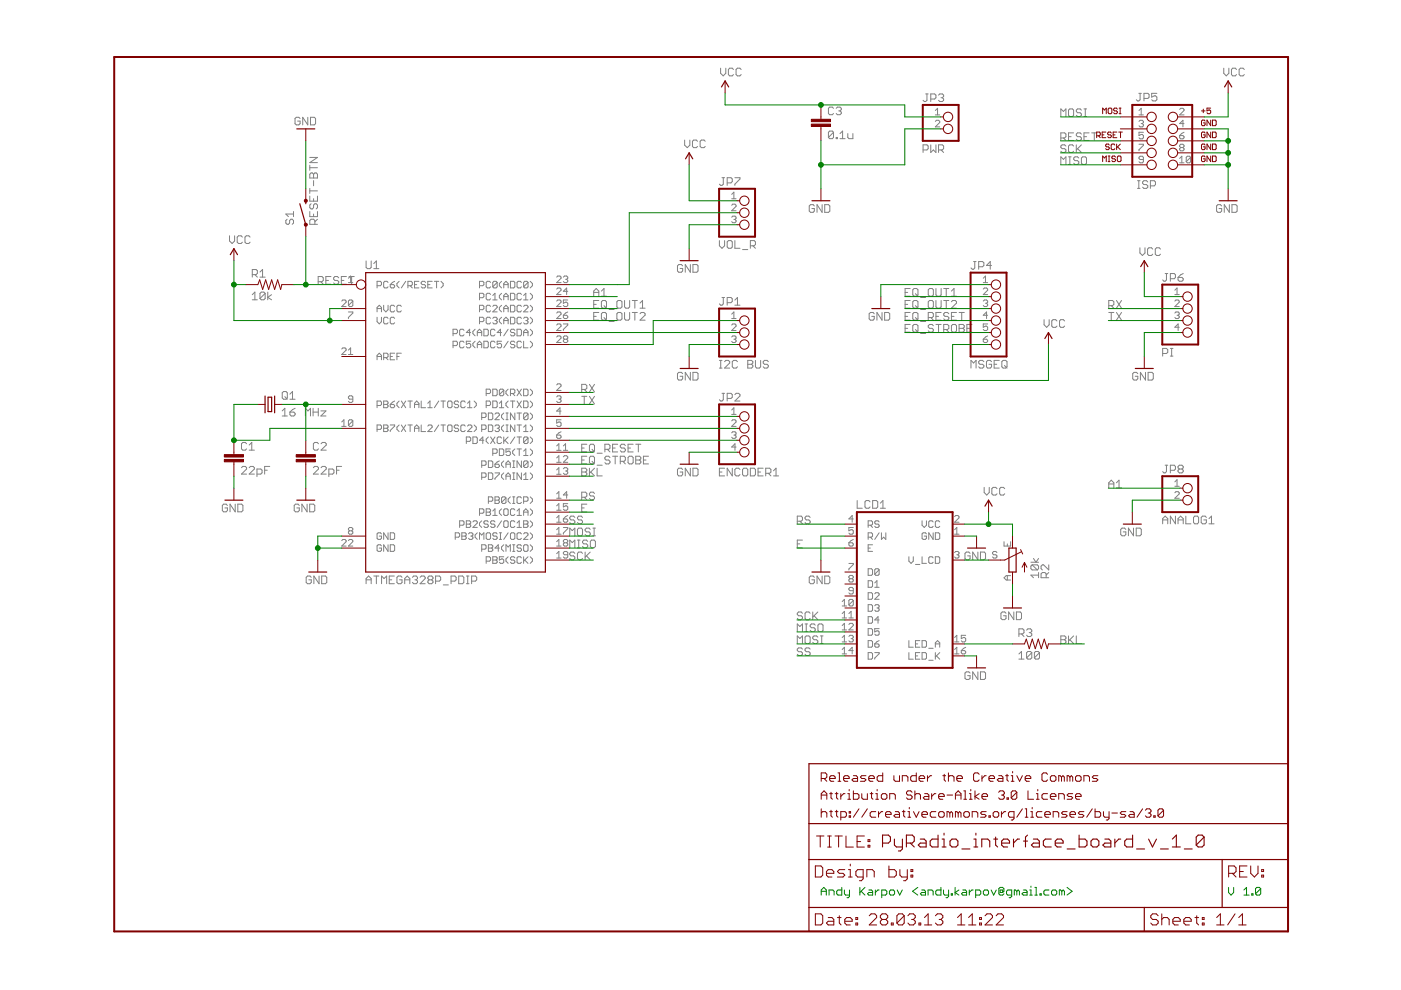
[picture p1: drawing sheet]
<svg xmlns="http://www.w3.org/2000/svg" width="297mm" height="210mm" viewBox="0 0 297 210" stroke-linecap="round" stroke-linejoin="round" font-family="sans-serif">
<g fill="none" stroke="#808080" stroke-width=".21">
<path d="M152.8 14.5v1l.5 .6 .6-.6v-1M155.5 14.7l-.3-.2h-.5l-.3 .2v1.1l.3 .3h.5l.3-.3M157.1 14.7l-.2-.2h-.6l-.2 .2v1.1l.2 .3h.6l.2-.3M196.3 19.9h.5M196.5 19.9v1.4l-.2 .2h-.3l-.3-.2M241.4 19.8h.6M241.7 19.8v1.3l-.3 .3h-.2l-.3-.3M245.3 19.8h-1.1v.8l.5-.3h.3l.3 .3v.5l-.3 .3h-.5l-.3-.3M259.5 14.5v1l.5 .6 .5-.6v-1M262.2 14.7l-.3-.2h-.5l-.3 .2v1.1l.3 .3h.5l.3-.3M263.8 14.7l-.3-.2h-.5l-.3 .2v1.1l.3 .3h.5l.3-.3M63.6 25.1l-.2-.2h-.6l-.3 .2v1.1l.3 .3h.6l.2-.3v-.5h-.5"/>
<path d="M65.3 24.9v1.6l-1.1-1.6v1.6M65.7 35v1.1M65.7 36.9l.3-.2h.2l.3 .2 .3-.2h.2l.3 .2v.8h-1.6zM65.7 39.9v1.1M65.7 35.6h1.6M65.7 33.4h1.6l-1.6 1.1h1.6M65.8 24.9h.8l.3 .2v1.1l-.3 .3h-.8zM66.5 36.9v.8M66.5 38.3v1.1M145.2 29.7v1.1l.5 .5 .6-.5v-1.1M147.9 30l-.3-.3h-.5l-.3 .3v1.1l.3 .2h.5l.3-.2M149.5 30l-.2-.3h-.6l-.3 .3v1.1l.3 .2h.6l.2-.2"/>
<path d="M153.1 37.7h.5M153.4 37.7v1.4l-.3 .2h-.3l-.3-.2M154.2 38.8h.8l.3-.3v-.5l-.3-.3h-.8v1.6M155.8 37.7h1.1v.3l-1.1 1.1v.2M176.7 23l-.2-.3h-.6l-.3 .3v1.1l.3 .2h.6l.2-.2M176.7 28l-.2-.2h-.6l-.3 .2v1.1M176.7 28v1.1l-.2 .3h-.6l-.3-.3M176.7 28l-1.1 1.1M177.3 23l.2-.3h.6l.3 .3v.2l-.3 .3M177.3 29.1h.2v.3h-.2zM177.8 23.5h.3M178.1 29.4h1.1"/>
<path d="M178.1 28.3l.5-.5v1.6M178.1 23.5l.3 .3v.3l-.3 .2h-.6l-.2-.2M179.7 28.3v.8l.3 .3h.8v-1.1M195.7 31.8h.8l.3-.3v-.5l-.3-.3h-.8v1.6M197.3 21h.9l.2-.3v-.5l-.2-.3h-.9v1.6M197.3 30.7v1.6l.6-.5 .5 .5v-1.6M198.3 23.4l.5-.4v1.4M198.3 25.7l.2-.2h.5l.2 .2v.3l-.9 .9h.9M198.3 24.4h.9M199 31.8h.8l.3-.3v-.5l-.3-.3h-.8v1.6M199 20.2l.3-.3h.5l.3 .3v.2l-.3 .3M199.5 31.8l.6 .5"/>
<path d="M199.5 20.7h.3M199.8 20.7l.3 .3v.3l-.3 .2h-.5l-.3-.2M224.9 24.7v-1.6l.6 .5 .5-.5v1.6M224.9 29.3h.8l.3-.3v-.6l-.3-.2h-.8v1.6M224.9 34.9v-1.6l.6 .5 .5-.5v1.6M225.5 29.3l.5 .5M226 31l-.3-.3h-.5l-.3 .3v.2l.3 .3h.5l.3 .3v.3l-.3 .2h-.5l-.3-.2M226.5 23.3l.3-.2h.6l.2 .2v1.1l-.2 .3h-.6l-.3-.3zM226.5 29h.6M226.5 34.9h.6M226.5 33.3h.6M226.8 33.3v1.6"/>
<path d="M227.6 31l-.2-.3h-.6l-.3 .3v1.1l.3 .2h.6l.2-.2M227.6 28.2h-1.1v1.6h1.1M228.2 30.7v1.6M228.5 31.5l.8 .8M228.7 33.5l-.2-.2h-.6l-.3 .2v.3l.3 .3h.6l.2 .2v.3l-.2 .3h-.6l-.3-.3M229.3 33.5l.3-.2h.5l.3 .2v1.1l-.3 .3h-.5l-.3-.3zM229.3 28.4l-.3-.2h-.5l-.3 .2v.3l.3 .3h.5l.3 .3v.2l-.3 .3h-.5l-.3-.3M229.3 23.3l-.3-.2h-.5l-.3 .2v.3l.3 .3h.5l.3 .3v.2l-.3 .3h-.5l-.3-.3M229.3 30.7l-1.1 1.1M229.8 29h.6M229.8 23.1h.6M229.8 24.7h.6"/>
<path d="M230.1 23.1v1.6M230.9 28.2h-1.1v1.6h1.1M231.5 28.2h1M232 28.2v1.6M241.2 39.9h.5M241.2 38.3h.5M241.4 38.3v1.6M241.5 23.4l.5-.4v1.4M241.5 24.4h.9M241.5 25.7l.2-.2h.5l.2 .2-.2 .5M241.5 30.6h.9v.2l-.9 .9v.3M242 26.2h.2"/>
<path d="M242.2 26.2l.2 .2-.2 .5h-.5l-.2-.2M242.4 28h-.9v.7l.7-.2 .2 .2v.5l-.2 .2h-.5l-.2-.2M242.4 33.8h-.7l-.2-.2 .2-.5h.5l.2 .3v.9l-.2 .2h-.5l-.2-.2M242.5 20.9h.9l.2-.3v-.6l-.2-.2h-.9v1.6M243.4 38.6l-.3-.3h-.6l-.2 .3v.3l.2 .2h.6l.3 .3v.3l-.3 .2h-.6l-.2-.2M243.9 39.4h.8l.3-.3v-.5l-.3-.3h-.8v1.6M250.1 28.7h.7l.2 .5-.2 .2h-.5l-.2-.2zM250.1 34.5h.9M250.1 23.2l.2-.2h.5l.2 .2v.2l-.9 1h.9M250.1 33.6l.5-.5v1.4M250.3 31.3l-.2-.2 .2-.5h.5l.2 .2-.2 .5M250.3 31.3l-.2 .2 .2 .5h.5l.2-.3-.2-.4"/>
<path d="M250.3 31.3h.5M251 26.2h-.9l.7-.7v1.4M251 28l-.9 .7M252.4 33.4v.9l-.2 .2h-.5l-.2-.2M252.4 33.4l-.2-.3h-.5l-.2 .3v.9M252.4 33.4l-.9 .9M48.7 50v1.1l.5 .5 .5-.5v-1.1M51.4 50.3l-.3-.3h-.5l-.3 .3v1.1l.3 .2h.5l.3-.2M53 50.3l-.3-.3h-.5l-.3 .3v1.1l.3 .2h.5l.3-.2M53.5 58.2h.8l.3-.2v-.6l-.3-.3h-.8v1.7M54 58.2l.6 .6M55.1 57.7l.6-.6v1.7"/>
<path d="M55.1 58.8h1.1M60.9 46.5l-.3 .3v.5l.3 .3h.3l.2-.3v-.5l.3-.3h.3l.2 .3v.5l-.2 .3M62.2 44.9v1M62.2 45.4h-1.6l.6 .5M65.7 41.6v1.1h1.6v-1.1M65.7 44.9v1h1.6v-1M65.7 40.5h1.6M66 43.2l-.3 .3v.5l.3 .3h.2l.3-.3v-.5l.3-.3h.2l.3 .3v.5l-.3 .3M66.5 42.1v.6M66.5 45.4v.5M66.8 47.6v-.8l-.3-.3h-.5l-.3 .3v.8h1.6M67.3 46.5l-.5 .5"/>
<path d="M67.5 59.7h.8l.2-.2v-.6l-.2-.3h-.8v1.7M68 59.7l.5 .6M69.1 59.5h.5M70.2 58.6h-1.1v1.7h1.1M71.8 58.9l-.3-.3h-.5l-.3 .3v.3l.3 .3h.5l.3 .2v.3l-.3 .3h-.5l-.3-.3M72.4 59.5h.5M73.4 58.6h-1v1.7h1M73.9 59l.4-.5v1.4M73.9 59.9h.9M74 58.6h1.1M74.5 58.6v1.7M77.6 55.3v1.4l.3 .3h.5l.3-.3v-1.4"/>
<path d="M79.2 55.9l.6-.6v1.7M79.2 57h1.1M82.3 59.9l-.3-.3h-.4l-.3 .3v.9l.3 .2h.4l.3-.2M83.7 59.6l-1 .7M84.6 59.6l-.4 .5v.5l.4 .4M86 59.6l-.9 1.4M88.8 59.6h-.9v1.4h.9M90.2 59.9l-.2-.3h-.5l-.2 .3 .2 .4h.5l.2 .3-.2 .4h-.5l-.2-.2M91.6 59.6h-.9v1.4h.9M92.1 59.6h.9M92.6 59.6v1.4M93.5 59.6l.5 .5v.5l-.5 .4"/>
<path d="M104 59.9l-.2-.3h-.5l-.2 .3v.9l.2 .2h.5l.2-.2M105.4 59.9l-.2-.3h-.5l-.2 .3v.9M105.4 59.9v.9l-.2 .2h-.5l-.2-.2M105.4 59.9l-.9 .9M106.3 59.6l-.4 .5v.5l.4 .4M108.2 59.6h.7l.3 .3v.9l-.3 .2h-.7zM110.6 59.9l-.3-.3h-.4l-.3 .3v.9l.3 .2h.4l.3-.2M112 59.9l-.3-.3h-.4l-.3 .3v.9M112 59.9v.9l-.3 .2h-.4l-.3-.2M112 59.9l-1 .9M112.4 59.6l.5 .5v.5l-.5 .4M118 58.8l.3-.3h.4l.3 .3v.2l-1 .9h1"/>
<path d="M119.4 58.8l.3-.3h.4l.3 .3-.3 .4M119.9 59.2h.2M120.1 59.2l.3 .3-.3 .4h-.4l-.3-.2M144.7 56.4l-.2-.3h-.6l-.3 .3v1l.3 .3h.6l.2-.3v-.5h-.5M146.4 56.1v1.6l-1.1-1.6v1.6M146.9 56.1h.8l.3 .3v1l-.3 .3h-.8zM152.5 51v1.1l.6 .5 .5-.5v-1.1M154.5 51h.5l.3 .3v1.1l-.3 .2h-.5l-.3-.2v-1.1zM155.1 43.5l.3-.2h.4l.3 .2v.3l-1 .9h1M155.1 46.1l.3-.3h.4l.3 .3-.3 .4M155.1 41.2l.5-.5v1.4M155.1 42.1h1"/>
<path d="M155.6 46.5h.2M155.8 51v1.6h1.1M155.8 46.5l.3 .3-.3 .4h-.4l-.3-.2M157.4 52.9h1.1M159.1 52.1h.8l.3-.3v-.5l-.3-.3h-.8v1.6M159.6 52.1l.6 .5M172.7 43.7l-.3-.3h-.5l-.3 .3v1l.3 .3h.5l.3-.3v-.5h-.6M174.3 43.4v1.6l-1.1-1.6v1.6M174.9 43.4h.8l.2 .3v1l-.2 .3h-.8zM206.4 55.5h.5M206.7 55.5v1.3l-.3 .3h-.3l-.2-.3M207.5 56.6h.8l.3-.3v-.6l-.3-.2h-.8v1.6"/>
<path d="M208.5 59l.4-.5v1.4M208.5 59.9h.9M210.2 56.3h-1.1l.9-.8v1.6M241.7 52.5v1.1l.5 .6 .6-.6v-1.1M244.4 52.8l-.3-.3h-.5l-.3 .3v1.1l.3 .3h.5l.3-.3M246 52.8l-.2-.3h-.6l-.3 .3v1.1l.3 .3h.6l.2-.3M247 58h.6M247.3 58v1.4l-.3 .2h-.2l-.3-.2M248.1 59.1h.9l.2-.3v-.5l-.2-.3h-.9v1.6M249.8 58.8h.8l.3 .3v.3l-.3 .2h-.6l-.2-.2zM250.9 58l-.6 .3-.5 .5M259 43.7l-.3-.3h-.5l-.3 .3v1l.3 .3h.5l.3-.3v-.5h-.5"/>
<path d="M260.6 43.4v1.6l-1-1.6v1.6M261.2 43.4h.8l.3 .3v1l-.3 .3h-.8zM53.5 62.5l.5-.6v1.7M53.5 63.6h1.1M56.2 62.2v1.1l-.3 .3h-.5l-.3-.3M56.2 62.2l-.3-.3h-.5l-.3 .3v1.1M56.2 62.2l-1.1 1.1M56.8 61.9v1.7M57.6 62.5l-.8 .5 .8 .6M72.5 63.8l.2-.2h.5l.2 .2v.3l-.9 .9h.9M72.5 74l.2-.2h.5l.2 .2v.2l-.9 1h.9M73.9 66.1h.9v.3l-.9 .9v.2"/>
<path d="M73.9 75.2h.9M73.9 74.2l.4-.4v1.4M74.8 63.8l-.2-.2h-.5l-.2 .2v1M74.8 63.8v1l-.2 .2h-.5l-.2-.2M74.8 63.8l-.9 1M79.9 60.6h.7l.3-.3v-.4l-.3-.3h-.7v1.4M79.9 66.1v-.9l.5-.5 .5 .5v.9M79.9 67.3v.9l.5 .5 .5-.5v-.9M79.9 76.3v-.9l.5-.5 .5 .5v.9M79.9 75.6h1M79.9 65.4h1M81.3 64.7v1l.5 .4 .5-.4v-1"/>
<path d="M81.3 75.8h.7l.3-.2v-.5l-.3-.2h-.7v1.4M81.8 75.8l.5 .5M82.3 67.5l-.3-.2h-.4l-.3 .2v.9l.3 .3h.4l.3-.3M82.7 60.3h.7l.3 .5-.3 .2h-.4l-.3-.2zM82.7 75.6h.5M83.7 65l-.3-.3h-.4l-.3 .3v.9l.3 .2h.4l.3-.2M83.7 67.5l-.3-.2h-.4l-.3 .2v.9l.3 .3h.4l.3-.3M83.7 74.9h-1v1.4h1M84.2 75.6h.4M85.1 65l-.2-.3h-.5l-.2 .3v.9l.2 .2h.5l.2-.2M85.1 74.9h-.9v1.4M86.5 60.6h.7l.2-.3v-.4l-.2-.3h-.7v1.4"/>
<path d="M87 60.6l.4 .4M87.9 60.3h.4M90.7 60.3h.5M96.1 70.7h.7l.2-.2v-.5l-.2-.2h-.7v1.4M96.1 73.3h.7l.2-.3v-.4l-.2-.3h-.7v1.4M98.4 72.6l-.3-.3h-.4l-.2 .3v.9l.2 .2h.4l.3-.2M98.4 70l-.3-.2h-.4l-.2 .2v1l.2 .2h.4l.3-.2M99.8 70.5h-.9l.7-.7v1.4M99.8 72.3h-.9v.7l.7-.2 .2 .2v.5l-.2 .2h-.5l-.2-.2M100.7 69.8l-.4 .5v.4l.4 .5M100.7 72.3l-.4 .5v.5l.4 .4M101.2 73.7v-.9l.5-.5 .4 .5v.9"/>
<path d="M101.2 71.2v-.9l.5-.5 .4 .5v.9M101.2 73h.9M101.2 70.5h.9M101.7 68.2h.7l.2-.2v-.5l-.2-.2h-.7v1.4M101.7 65.7h.7l.2-.3v-.4l-.2-.3h-.7v1.4M101.7 60.6h.7l.2-.3v-.4l-.2-.3h-.7v1.4M101.7 63.1h.7l.2-.2v-.5l-.2-.2h-.7v1.4M102.6 69.8h.7l.2 .2v1l-.2 .2h-.7zM102.6 72.3h.7l.2 .3v.9l-.2 .2h-.7zM104 62.4l-.2-.2h-.5l-.2 .2v1l.2 .2h.5l.2-.2M104 65l-.2-.3h-.5l-.2 .3v.9l.2 .2h.5l.2-.2M104 67.5l-.2-.2h-.5l-.2 .2v.9l.2 .3h.5l.2-.3"/>
<path d="M104.5 65l.2-.3h.5l.2 .3v.2l-.9 .9h.9M104.5 67.5l.2-.2h.5l.2 .2-.2 .5M104.5 63.6h.9M104.5 62.7l.4-.5v1.4M104.9 70l-.2-.2h-.5l-.2 .2v1l.2 .2h.5l.2-.2M104.9 72.6l-.2-.3h-.5l-.2 .3v.9l.2 .2h.5l.2-.2M104.9 68h.3M105.2 68l.2 .2-.2 .5h-.5l-.2-.3M106.3 64.7l-.4 .5v.5l.4 .4M106.3 72.3h-.9v.7l.5-.2 .4 .2v.5l-.2 .2h-.5l-.2-.2M106.3 62.2l-.4 .5v.4l.4 .5M106.3 67.3l-.4 .4v.5l.4 .5"/>
<path d="M106.3 70.5h-.9l.7-.7v1.4M106.8 61v-.9l.5-.5 .4 .5v.9M106.8 63.6v-.9l.5-.5 .4 .5v.9M106.8 66.1v-.9l.5-.5 .4 .5v.9M106.8 68.7v-1l.5-.4 .4 .4v1M106.8 65.4h.9M106.8 68h.9M106.8 62.9h.9M106.8 60.3h.9M107.7 72.3l-.9 1.4M107.7 69.8l-.9 1.4M108.2 62.2h.7l.3 .2v1l-.3 .2h-.7z"/>
<path d="M108.2 64.7h.7l.3 .3v.9l-.3 .2h-.7zM108.2 67.3h.7l.3 .2v.9l-.3 .3h-.7zM109.2 70l-.3-.2h-.4l-.3 .5 .3 .2h.4l.3 .5-.3 .2h-.4l-.3-.2M109.2 72.6l-.3-.3h-.4l-.3 .5 .3 .2h.4l.3 .5-.3 .2h-.4l-.3-.2M109.6 69.8h.7l.3 .2v1l-.3 .2h-.7zM110.6 62.4l-.3-.2h-.4l-.3 .2v1l.3 .2h.4l.3-.2M110.6 65l-.3-.3h-.4l-.3 .3v.9l.3 .2h.4l.3-.2M110.6 67.5l-.3-.2h-.4l-.3 .2v.9l.3 .3h.4l.3-.3M110.6 72.6l-.3-.3h-.4l-.3 .3v.9l.3 .2h.4l.3-.2M111 71.2v-.9l.5-.5 .5 .5v.9M111 72.3v1.4h1M111 67.5l.3-.2h.4l.3 .2-.3 .5"/>
<path d="M111 65l.3-.3h.4l.3 .3v.2l-1 .9h1M111 63.6h1M111 62.7l.5-.5v1.4M111 70.5h1M111.5 68h.2M111.7 68l.3 .2-.3 .5h-.4l-.3-.3M112.4 62.2l.5 .5v.4l-.5 .5M112.4 64.7l.5 .5v.5l-.5 .4M112.4 67.3l.5 .4v.5l-.5 .5M112.4 69.8l.5 .5v.4l-.5 .5M112.4 72.3l.5 .5v.5l-.5 .4M118 71.5l.3-.3h.4l.3 .3v.2l-1 .9h1"/>
<path d="M118 68.9l.3-.2h.4l.3 .2v.3l-1 .9h1M118 66.4l.3-.3h.4l.3 .3v.2l-1 .9h1M118 63.8l.3-.2h.4l.3 .2v.3l-1 .9h1M118 61.3l.3-.2h.4l.3 .2v.2l-1 1h1M119.4 66.8h.7l.3 .5-.3 .2h-.4l-.3-.2zM119.4 68.7h1v.2l-1 .9v.3M119.7 71.9l-.3-.2 .3-.5h.4l.3 .3-.3 .4M119.7 71.9l-.3 .3 .3 .4h.4l.3-.2-.3-.5M119.7 71.9h.4M120.4 63.6h-1v.7l.7-.2 .3 .2v.5l-.3 .2h-.4l-.3-.2M120.4 61.8h-1l.7-.7v1.4M120.4 66.1l-1 .7"/>
<path d="M125.9 67.1h.5M125.9 62.8v-1.1l.5-.5 .6 .5v1.1M125.9 64.5h.5M125.9 62h1.1M127 66.3h-1.1v1.6h1.1M127 63.7h-1.1v1.6h1.1M127.5 64l.3-.3h.5l.3 .3v1.1l-.3 .2h-.5l-.3-.2zM127.5 61.7l.6-.5v1.6M127.5 62.8h1.1M127.8 66.3h.5l.3 .2v1.1l-.3 .3h-.5l-.3-.3v-1.1zM128.1 67.3l.5 .6M128.1 64.8l.5 .5"/>
<path d="M129.1 68.2h1.1M129.1 65.6h1.1M131 66.3h.6l.3 .2v1.1l-.3 .3h-.6l-.2-.3v-1.1zM131 63.7h.6l.3 .3v1.1l-.3 .2h-.6l-.2-.2v-1.1zM132.4 66.3v1.3l.3 .3h.5l.3-.3v-1.3M132.4 63.7v1.4l.3 .2h.5l.3-.2v-1.4M134 66.3h1.1M134 63.7h1.1M134.6 63.7v1.6M134.6 66.3v1.6M135.7 66.5l.3-.2h.5l.3 .2v.3l-1.1 1.1h1.1M135.7 65.3h1.1"/>
<path d="M135.7 64.3l.5-.6v1.6M144.7 79.2l-.2-.2h-.6l-.3 .2v1.1l.3 .3h.6l.2-.3v-.5h-.5M146.4 79v1.6l-1.1-1.6v1.6M146.9 79h.8l.3 .2v1.1l-.3 .3h-.8zM152.5 78h.6M152.5 76.4h.6M152.8 76.4v1.6M153.1 63.1h.5M153.4 63.1v1.3l-.3 .3h-.3l-.3-.3M153.6 76.7l.3-.3h.5l.3 .3v.3l-1.1 1h1.1M154.2 64.2h.8l.3-.3v-.5l-.3-.3h-.8v1.6M155.1 68.9l.3-.2h.4l.3 .2v.3l-1 .9h1"/>
<path d="M155.1 71.5l.3-.3h.4l.3 .3-.3 .4M155.1 66.6l.5-.5v1.4M155.1 67.5h1M155.6 71.9h.2M155.8 64.7h1.1M155.8 63.6l.6-.5v1.6M155.8 71.9l.3 .3-.3 .4h-.4l-.3-.2M156.4 76.7l-.3-.3h-.6l-.2 .3v1.1l.2 .2h.6l.3-.2M158.5 76.4h.8l.3 .3v.3l-.3 .2 .3 .3v.3l-.3 .2h-.8zM158.5 77.2h.8M160.2 76.4v1.4l.2 .2h.6l.3-.2v-1.4M162.9 76.7l-.3-.3h-.5l-.3 .3v.3l.3 .2h.5l.3 .3v.3l-.3 .2h-.5l-.3-.2"/>
<path d="M185.4 66.5l-.3-.2h-.5l-.3 .2v1.1l.3 .3h.5l.3-.3v-.5h-.6M187 66.3v1.6l-1.1-1.6v1.6M187.6 66.3h.8l.2 .2v1.1l-.2 .3h-.8zM191.9 67.1h.5M191.9 64.5h.5M191.9 69.6h.5M191.9 62h.5M193 66.3h-1.1v1.6h1.1M193 63.7h-1.1v1.6h1.1M193 61.2h-1.1v1.6h1.1M193 68.8h-1.1v1.6h1.1M193.5 61.4l.3-.2h.6l.2 .2v1.1l-.2 .3h-.6l-.3-.3z"/>
<path d="M193.8 66.3h.6l.2 .2v1.1l-.2 .3h-.6l-.3-.3v-1.1zM193.8 63.7h.6l.2 .3v1.1l-.2 .2h-.6l-.3-.2v-1.1zM193.8 68.8h.6l.2 .3v1l-.2 .3h-.6l-.3-.3v-1zM194.1 69.9l.5 .5M194.1 64.8l.5 .5M194.1 67.3l.5 .6M194.1 62.3l.5 .5M195.2 63.1h1.1M195.2 68.2h1.1M195.2 65.6h1.1M195.2 70.7h1.1M196.8 64l.3-.3h.5l.3 .3v1.1l-.3 .2h-.5l-.3-.2z"/>
<path d="M196.8 67.3h.8l.3-.2v-.6l-.3-.2h-.8v1.6M197.1 61.2h.5l.3 .2v1.1l-.3 .3h-.5l-.3-.3v-1.1zM197.4 67.3l.5 .6M197.9 69.1l-.3-.3h-.5l-.3 .3v.2l.3 .3h.5l.3 .3v.2l-.3 .3h-.5l-.3-.3M198.4 61.2v1.3l.3 .3h.6l.2-.3v-1.3M198.4 63.7v1.4l.3 .2h.6l.2-.2v-1.4M198.4 67.1h.6M198.4 68.8h1.1M199 68.8v1.6M199.5 66.3h-1.1v1.6h1.1M200.1 69.9h.8l.3-.3v-.5l-.3-.3h-.8v1.6M200.1 63.7h1.1"/>
<path d="M200.1 61.2h1.1M200.6 61.2v1.6M200.6 63.7v1.6M200.6 69.9l.6 .5M201.2 66.5l-.3-.2h-.5l-.3 .2v.3l.3 .3h.5l.3 .2v.3l-.3 .3h-.5l-.3-.3M201.7 67.1h.6M201.7 64l.3-.3h.5l.3 .3v.3l-1.1 1h1.1M201.7 69.1l.3-.3h.5l.3 .3v1l-.3 .3h-.5l-.3-.3zM201.7 62.8h1.1M201.7 61.7l.6-.5v1.6M202.8 66.3h-1.1v1.6h1.1M203.3 66.3h1.1"/>
<path d="M203.3 68.8h.9l.2 .3v.2l-.2 .3 .2 .3v.2l-.2 .3h-.9zM203.3 69.6h.9M203.9 66.3v1.6M205 69.6h.5M205.9 78v-1.6l.5 .6 .5-.6v1.6M206.1 68.8h-1.1v1.6h1.1M208.5 63.8l.2-.2h.5l.2 .2-.2 .5M208.5 71.9h.7l.2 .5-.2 .2h-.5l-.2-.2zM208.5 61.3l.2-.2h.5l.2 .2v.2l-.9 1h.9M208.6 76.7l-.3-.3h-.5l-.3 .3v.3l.3 .2h.5l.3 .3v.3l-.3 .2h-.5l-.3-.2M208.9 64.3h.3M209.2 64.3l.2 .2-.2 .5h-.5l-.2-.2"/>
<path d="M209.4 66.8h-.9l.7-.7v1.4M209.4 68.7h-.9v.7l.7-.2 .2 .2v.4l-.2 .3h-.5l-.2-.3M209.4 71.2l-.9 .7M210.2 76.7l-.2-.3h-.6l-.3 .3v1.1l.3 .2h.6l.2-.2v-.6h-.5M210.8 77.2h.5M211.9 76.4h-1.1v1.6h1.1M212.4 76.7l.3-.3h.5l.3 .3v1.1l-.3 .2h-.5l-.3-.2zM213 77.5l.5 .5M221.4 67.8v1.1l.5 .5 .5-.5v-1.1M224.1 68.1l-.3-.3h-.5l-.3 .3v1l.3 .3h.5l.3-.3M225.7 68.1l-.3-.3h-.5l-.3 .3v1l.3 .3h.5l.3-.3M235.1 66.3h1.1"/>
<path d="M235.1 64.8h.8l.3-.3v-.5l-.3-.3h-.8v1.6M235.6 66.3v1.6M235.6 64.8l.6 .5M236.7 66.3l1.1 1.6M236.7 63.7l1.1 1.6M237.8 66.3l-1.1 1.6M237.8 63.7l-1.1 1.6M241.2 79.2l-.2-.2h-.6l-.2 .2v1.1l.2 .3h.6l.2-.3v-.5h-.5M242.9 79v1.6l-1.1-1.6v1.6M243.4 79h.8l.3 .2v1.1l-.3 .3h-.8zM246.5 75h.8l.3-.3v-.6l-.3-.2h-.8v1.6M248.1 73.9h.6"/>
<path d="M248.1 75.5h.6M248.4 73.9v1.6M249.1 66.4l.2-.3h.5l.2 .3-.2 .4M249.1 63.8l.2-.2h.5l.2 .2v.3l-.9 .9h.9M249.1 62.5h.9M249.1 61.5l.5-.4v1.4M249.6 66.8h.2M249.8 66.8l.2 .3-.2 .4h-.5l-.2-.2M250 69.4h-.9l.7-.7v1.4M51.2 99.2l.3-.3h.5l.3 .3v.2l-1.1 1.1h1.1M52.3 94.1l-.3-.3h-.5l-.3 .3v1.1l.3 .2h.5l.3-.2M52.8 99.2l.3-.3h.6l.2 .3v.2l-1.1 1.1h1.1"/>
<path d="M52.8 95.4h1.1M52.8 94.4l.6-.6v1.6M56.1 99.7h.6M57.2 98.9h-1.1v1.6M59.8 87.1l.6-.5v1.6M59.8 88.2h1.1M59.8 83.3l.3-.3h.5l.3 .3v1.1l-.3 .2h-.5l-.3-.2zM60.4 84.1l.5 .5M61.5 87.4h.8l.3 .3v.2l-.3 .3h-.6l-.2-.3zM61.5 84.6h1.1M61.5 83.6l.5-.6v1.6M62.6 86.6l-1.1 .8"/>
<path d="M64.7 88.2v-1.6l.6 .5 .5-.5v1.6M66.4 87.4h1.1M66.4 86.6v1.6M66.4 99.2l.3-.3h.5l.3 .3v.2l-1.1 1.1h1.1M67.5 86.6v1.6M67.5 94.1l-.3-.3h-.5l-.3 .3v1.1l.3 .2h.5l.3-.2M68 87.1h1.1l-1.1 1.1h1.1M68.1 99.2l.2-.3h.6l.3 .3v.2l-1.1 1.1h1.1M68.1 94.1l.2-.3h.6l.3 .3v.3l-1.1 1h1.1M71.4 99.7h.5M72.4 98.9h-1v1.6M72.5 89.5l.4-.5v1.4"/>
<path d="M72.5 90.4h.9M74.8 89.2v1l-.2 .2h-.5l-.2-.2M74.8 84.6h-.7l-.2-.2 .2-.5h.5l.2 .3v.9l-.2 .2h-.5l-.2-.2M74.8 89.2l-.2-.2h-.5l-.2 .2v1M74.8 89.2l-.9 1M79.9 86h.7l.3-.3v-.4l-.3-.3h-.7v1.4M79.9 91h.7l.3-.2v-.5l-.3-.2h-.7v1.4M81.3 90.1h.7l.3 .2-.3 .5 .3 .5-.3 .2h-.7zM81.3 85h.7l.3 .3-.3 .4 .3 .5-.3 .2h-.7zM81.3 90.8h.7M81.3 85.7h.7M82.7 90.1h1v.2l-1 1v.2"/>
<path d="M82.7 85.7h.7l.3 .5-.3 .2h-.4l-.3-.2zM83.7 85l-1 .7M84.6 85l-.4 .5v.5l.4 .4M84.6 90.1l-.4 .5v.4l.4 .5M85.1 90.1l.9 1.4M85.1 85l.9 1.4M86 90.1l-.9 1.4M86 85l-.9 1.4M86.5 90.1h.9M86.5 85h.9M87 85v1.4M87 90.1v1.4"/>
<path d="M87.9 90.8h.9M87.9 86.4v-.9l.4-.5 .5 .5v.9M87.9 91.5v-.9l.4-.5 .5 .5v.9M87.9 85.7h.9M89.3 90.1v1.4h.9M89.3 85v1.4h.9M90.7 90.3l.2-.2h.5l.2 .2v.3l-.9 .9h.9M90.7 86.4h.9M90.7 85.5l.5-.5v1.4M93 90.1l-.9 1.4M93 85l-.9 1.4M93.5 90.1h.9"/>
<path d="M93.5 85h.9M94 85v1.4M94 90.1v1.4M95.1 90.1h.5l.2 .2v1l-.2 .2h-.5l-.2-.2v-1zM95.1 85h.5l.2 .3v.9l-.2 .2h-.5l-.2-.2v-.9zM97.2 85.3l-.2-.3h-.5l-.2 .5 .2 .2h.5l.2 .5-.2 .2h-.5l-.2-.2M97.2 90.3l-.2-.2h-.5l-.2 .5 .2 .2h.5l.2 .5-.2 .2h-.5l-.2-.2M98.6 90.3l-.2-.2h-.5l-.2 .2v1l.2 .2h.5l.2-.2M98.6 85.3l-.2-.3h-.5l-.2 .3v.9l.2 .2h.5l.2-.2M98.9 93.6h.7l.2-.3v-.4l-.2-.3h-.7v1.4M99.1 90.3l.3-.2h.4l.3 .2v.3l-1 .9h1M99.1 86.4h1"/>
<path d="M99.1 85.5l.5-.5v1.4M100.3 92.6h.7l.2 .3v.9l-.2 .2h-.7zM100.5 90.1l.5 .5v.4l-.5 .5M100.5 85l.5 .5v.5l-.5 .4M102.1 91h.7l.3-.2v-.5l-.3-.2h-.7v1.4M102.1 98.7h.7l.3-.3v-.4l-.3-.3h-.7v1.4M102.1 88.5h.7l.3-.2v-.5l-.3-.2h-.7v1.4M102.6 93.3h-.9l.7-.7v1.4M103.1 83.4h.7l.2-.2v-.5l-.2-.2h-.7v1.4M103.1 86h.7l.2-.3v-.4l-.2-.3h-.7v1.4M103.5 92.6l-.4 .5v.5l.4 .4M103.5 87.6h.7l.3 .2v1l-.3 .2h-.7z"/>
<path d="M103.5 90.1h.7l.3 .2v1l-.3 .2h-.7zM103.5 97.7h.7l.3 .3v.9l-.3 .2h-.7zM104 92.6l.9 1.4M104.5 82.5h.7l.2 .2v1l-.2 .2h-.7zM104.5 85h.7l.2 .3v.9l-.2 .2h-.7zM104.5 96.1h.7l.2-.2v-.5l-.2-.2h-.7v1.4M104.9 87.8l.3-.2h.4l.3 .2v.2l-1 1h1M104.9 90.3l.3-.2h.4l.3 .2-.3 .5M104.9 98.4h.7l.3 .5-.3 .2h-.4l-.3-.2zM104.9 92.6l-.9 1.4M105.4 90.8h.2M105.6 90.8l.3 .2-.3 .5h-.4l-.3-.2"/>
<path d="M105.9 95.2h.7l.2 .2v1l-.2 .2h-.7zM105.9 86.4h.9M105.9 85.5l.4-.5v1.4M105.9 97.7l-1 .7M106.3 92.9l-.2-.3h-.5l-.2 .3v.9l.2 .2h.5l.2-.2M106.8 82.7l-.2-.2h-.5l-.2 .2v1M106.8 82.7v1l-.2 .2h-.5l-.2-.2M106.8 92.6v1.4M106.8 87.6l-.5 .4v.5l.5 .5M106.8 90.1l-.5 .5v.4l.5 .5M106.8 97.7l-.5 .5v.5l.5 .4M106.8 82.7l-.9 1"/>
<path d="M107 93.3l.7 .7M107.3 99.1v-.9l.4-.5 .5 .5v.9M107.3 90.1h.4M107.3 91.5h.4M107.3 89h.4M107.3 98.4h.9M107.3 87.6h.4M107.5 87.6v1.4M107.5 90.1v1.4M107.7 82.5l-.4 .5v.4l.4 .5M107.7 85l-.4 .5v.5l.4 .4M107.7 92.6l-.9 1"/>
<path d="M108.2 95.2h-.9v.7l.7-.2 .2 .2v.5l-.2 .2h-.5l-.2-.2M108.2 83.4h.7l.3-.2v-.5l-.3-.2h-.7v1.4M108.2 85h1M108.7 97.7h.5M108.7 99.1h.5M108.7 85v1.4M108.7 83.4l.5 .5M108.9 97.7v1.4M109.2 87.6v1.4l-1-1.4v1.4M109.2 90.1v1.4l-1-1.4v1.4M109.2 95.2l-.5 .5v.4l.5 .5M109.2 92.6l-1 1.4"/>
<path d="M109.6 90.1h1M109.6 95.2h1M109.6 92.6h1M109.6 87.6h1M109.6 85l1 1.4M109.6 82.5l1 1.4M110.1 87.6v1.4M110.1 90.1v1.4M110.1 92.6v1.4M110.1 95.2v1.4M110.6 97.7v1.4l-1-1.4v1.4M110.6 85l-1 1.4"/>
<path d="M110.6 82.5l-1 1.4M111 82.5h.7l.3 .2v1l-.3 .2h-.7zM111 85h.7l.3 .3v.9l-.3 .2h-.7zM111 91.5h1M111 90.6l.5-.5v1.4M111 95.7l.5-.5v1.4M111 96.6h1M112 87.8l-.3-.2h-.4l-.3 .2v1M112 92.9l-.3-.3h-.4l-.3 .3v.9M112 98l-.3-.3h-.4l-.3 .3v.9M112 87.8v1l-.3 .2h-.4l-.3-.2M112 92.9v.9l-.3 .2h-.4l-.3-.2"/>
<path d="M112 98v.9l-.3 .2h-.4l-.3-.2M112 98l-1 .9M112 92.9l-1 .9M112 87.8l-1 1M112.4 82.5l.5 .5v.4l-.5 .5M112.4 85l.5 .5v.5l-.5 .4M112.4 87.6l.5 .4v.5l-.5 .5M112.4 90.1l.5 .5v.4l-.5 .5M112.4 92.6l.5 .5v.5l-.5 .4M112.4 95.2l.5 .5v.4l-.5 .5M112.4 97.7l.5 .5v.5l-.5 .4M118 84.2l.3-.3h.4l.3 .3-.3 .4"/>
<path d="M118 94.6l.5-.5v1.4M118 97.1l.5-.5v1.4M118 99.6l.5-.4v1.4M118 92.2h.7l.3 .5-.3 .2h-.4l-.3-.2zM118 98h1M118 95.5h1M118 81.6l.3-.2h.4l.3 .2v.3l-1 .9h1M118.5 84.6h.2M118.7 84.6l.3 .3-.3 .4h-.4l-.3-.2M119 87.2h-1l.7-.7v1.4M119 89h-1v.7l.5-.2 .5 .2v.5l-.3 .2h-.4l-.3-.2M119 91.5l-1 .7"/>
<path d="M119.4 96.9l.3-.3h.4l.3 .3v.2l-1 .9h1M119.4 99.4l.3-.2h.4l.3 .2-.3 .5M119.4 95.5h1M119.4 94.6l.5-.5v1.4M119.9 99.9h.2M120.1 99.9l.3 .2-.3 .5h-.4l-.3-.3M123.3 99.3h.8l.3 .2v.3l-.3 .3 .3 .3v.2l-.3 .3h-.8zM123.3 82.6h.8l.3-.3v-.5l-.3-.3h-.8v1.6M123.3 84h1.1M123.3 95h.6M123.3 97.5h.6M123.9 84v1.7"/>
<path d="M123.9 82.6l.5 .5M124.4 94.2h-1.1v1.6h1.1M124.4 96.7h-1.1v1.7h1.1M125 94.5l.2-.3h.6l.2 .3v1l-.2 .3h-.6l-.2-.3zM125 97l.2-.3h.6l.2 .3v1.1l-.2 .3h-.6l-.2-.3zM125 84l1 1.7M125 99.3v1.6M125 81.5l1 1.6M125.5 95.3l.5 .5M125.5 97.8l.5 .6M126 99.3l-1 1.1M126 84l-1 1.7"/>
<path d="M126 81.5l-1 1.6M126.6 99.3v1.6h1.1M126.6 98.6h1.1M126.6 96.1h1.1M128.2 95.3h.9l.2-.3v-.5l-.2-.3h-.9v1.6M128.8 95.3l.5 .5M129.3 97l-.2-.3h-.6l-.3 .3v.3l.3 .2h.6l.2 .3v.3l-.2 .3h-.6l-.3-.3M129.9 95h.5M129.9 96.7h1.1M130.4 96.7v1.7M131 94.2h-1.1v1.6h1.1M131.5 97.8h.8l.3-.3v-.5l-.3-.3h-.8v1.7"/>
<path d="M132.1 97.8l.5 .6M132.6 94.5l-.3-.3h-.5l-.3 .3v.2l.3 .3h.5l.3 .3v.2l-.3 .3h-.5l-.3-.3M133.2 95h.5M133.4 96.7h.6l.2 .3v1.1l-.2 .3h-.6l-.2-.3v-1.1zM134.2 94.2h-1v1.6h1M134.8 96.7h.8l.3 .3v.3l-.3 .2 .3 .3v.3l-.3 .3h-.8zM134.8 94.2h1.1M134.8 97.5h.8M135.3 94.2v1.6M136.4 97.5h.6M137.5 96.7h-1.1v1.7h1.1M144.7 99.5l-.2-.2h-.6l-.3 .2v1.1l.3 .3h.6l.2-.3v-.5h-.5"/>
<path d="M146.4 99.3v1.6l-1.1-1.6v1.6M146.9 99.3h.8l.3 .2v1.1l-.3 .3h-.8zM153.1 83.4h.5M153.4 83.4v1.4l-.3 .2h-.3l-.3-.2M153.6 99.3h-1.1v1.6h1.1M154.2 84.5h.8l.3-.3v-.5l-.3-.3h-.8v1.6M155.1 89.2l.3-.2h.4l.3 .2v.3l-1 .9h1M155.1 91.8l.3-.3h.4l.3 .3-.3 .4M155.1 86.9l.5-.4v1.4M155.1 87.9h1M155.3 99.3v1.6l-1.1-1.6v1.6M155.6 92.2h.2"/>
<path d="M155.8 83.7l.3-.3h.5l.3 .3v.2l-1.1 1.1h1.1M155.8 92.2l.3 .3-.3 .4h-.4l-.3-.2M156.1 94.8h-1l.7-.7v1.4M156.9 99.5l-.3-.2h-.5l-.3 .2v1.1l.3 .3h.5l.3-.3M157.7 99.3h.6l.2 .2v1.1l-.2 .3h-.6l-.3-.3v-1.1zM159.1 99.3h.8l.3 .2v1.1l-.3 .3h-.8zM161.8 99.3h-1.1v1.6h1.1M164 99.8l.5-.5v1.6M247 98.6h.6M247.3 98.6v1.4l-.3 .3h-.2l-.3-.3M248.1 99.7h.9l.2-.3v-.5l-.2-.3h-.9v1.7M250 99.4h.6"/>
<path d="M250 99.4l-.2-.2v-.3l.2-.3h.6l.3 .3v.3l-.3 .2M250 99.4l-.2 .3v.3l.2 .3h.6l.3-.3v-.3l-.3-.3M48.2 107.2l-.3-.3h-.5l-.3 .3v1l.3 .3h.5l.3-.3v-.5h-.5M49.9 106.9v1.6l-1.1-1.6v1.6M50.4 106.9h.8l.3 .3v1l-.3 .3h-.8zM54.5 100.5h.8l.3-.3v-.5l-.3-.3h-.8v1.6M63.5 107.2l-.3-.3h-.5l-.3 .3v1l.3 .3h.5l.3-.3v-.5h-.6M65.1 106.9v1.6l-1.1-1.6v1.6M65.7 106.9h.8l.2 .3v1l-.2 .3h-.8zM69.7 100.5h.8l.3-.3v-.5l-.3-.3h-.8v1.6M72.5 114.6l.2-.2h.5l.2 .2v.3l-.9 .9h.9M73.9 114.6l.2-.2h.5l.2 .2v.3l-.9 .9h.9"/>
<path d="M74.1 112.5l-.2-.2 .2-.5h.5l.2 .3-.2 .4M74.1 112.5l-.2 .3v.2l.2 .3h.5l.2-.3v-.2l-.2-.3M74.1 112.5h.5M80.9 113.2l-.3-.2h-.4l-.3 .2v.9l.3 .3h.4l.3-.3v-.4h-.5M80.9 115.7l-.3-.2h-.4l-.3 .2v1l.3 .2h.4l.3-.2v-.5h-.5M82.3 113v1.4l-1-1.4v1.4M82.3 115.5v1.4l-1-1.4v1.4M82.7 115.5h.7l.3 .2v1l-.3 .2h-.7zM82.7 113h.7l.3 .2v.9l-.3 .3h-.7zM96.5 113.9h.7l.3-.2v-.5l-.3-.2h-.7v1.4M97.5 111.4h.6l.3-.3v-.4l-.3-.3h-.6v1.4M97.9 113h.7l.2 .2-.2 .5 .2 .4-.2 .3h-.7z"/>
<path d="M97.9 113.7h.7M98.9 110.4h.7l.2 .3-.2 .4 .2 .5-.2 .2h-.7zM98.9 111.1h.7M99.3 113.2l.3-.2h.4l.3 .2-.3 .5M99.8 113.7h.2M100 113.7l.3 .2-.3 .5h-.4l-.3-.3M100.3 110.7l.2-.3h.5l.2 .3v.2l-.9 .9h.9M101.2 113l-.5 .4v.5l.5 .5M101.7 108.8h.7l.2-.2v-.5l-.2-.2h-.7v1.4M101.7 114.4v-1.4l.4 .4 .5-.4v1.4M102.1 116.4h.7l.3-.2v-.5l-.3-.2h-.7v1.4M102.1 101.2h.7l.3-.2v-.5l-.3-.2h-.7v1.4"/>
<path d="M102.1 110.4l-.4 .5v.5l.4 .4M103.1 107.9h.7l.2 .2-.2 .5 .2 .5-.2 .2h-.7zM103.1 119h.7l.2-.3v-.4l-.2-.3h-.7v1.4M103.1 108.6h.7M103.3 113h.5l.2 .2v.9l-.2 .3h-.5l-.2-.3v-.9zM103.5 110.7l-.2-.3h-.5l-.2 .5 .2 .2h.5l.2 .5-.2 .2h-.5l-.2-.2M103.5 100.3h.7l.3 .2v.9l-.3 .3h-.7zM103.5 106.3h.7l.3-.3v-.4l-.3-.3h-.7v1.4M103.5 115.5h.7l.3 .2-.3 .5 .3 .5-.3 .2h-.7zM103.5 116.2h.7M104.5 118h.7l.2 .3-.2 .4 .2 .5-.2 .2h-.7zM104.5 118.7h.7"/>
<path d="M104.5 108.4l.4-.5v1.4M104.5 109.3h.9M104.9 110.7l-.2-.3h-.5l-.2 .5 .2 .2h.5l.2 .5-.2 .2h-.5l-.2-.2M104.9 100.3h1v.2l-1 .9v.3M104.9 105.3h.7l.3 .3-.3 .4 .3 .5-.3 .2h-.7zM104.9 106h.7M105.4 113.2l-.2-.2h-.5l-.2 .4 .2 .3h.5l.2 .4-.2 .3h-.5l-.2-.3M105.9 113h.4M105.9 114.4h.4M105.9 116.2h-1l.7-.7v1.4M106.1 113v1.4M106.3 107.9l-.4 .5v.4l.4 .5"/>
<path d="M106.3 110.4l-.9 1.4M106.8 118h-.9v.7l.4-.2 .5 .2v.5l-.2 .2h-.5l-.2-.2M106.8 115.5l-.5 .5v.4l.5 .5M106.8 100.3l-.5 .4v.5l.5 .5M107 107.9h.5l.2 .2v1l-.2 .2h-.5l-.2-.2v-1zM107 110.4h.5l.2 .3v.9l-.2 .2h-.5l-.2-.2v-.9zM107.3 101.7v-1l.4-.4 .5 .4v1M107.3 105.6v.9l-.3 .2h-.4l-.3-.2M107.3 116.9v-1.4l.4 .5 .5-.5v1.4M107.3 105.6l-.3-.3h-.4l-.3 .3v.9M107.3 105.6l-1 .9M107.3 101h.9"/>
<path d="M107.7 118l-.4 .5v.5l.4 .4M107.7 113l-.9 1.4M108.2 105.3l-.5 .5v.5l.5 .4M108.5 113h.4l.3 .2v.9l-.3 .3h-.4l-.3-.3v-.9zM108.7 116.9h.5M108.7 115.5h.5M108.7 105.3h.5M108.7 106.7h.5M108.7 100.3h.5M108.7 101.7h.5M108.9 100.3v1.4M108.9 105.3v1.4"/>
<path d="M108.9 115.5v1.4M109.2 108.1l-.3-.2h-.4l-.3 .2v1l.3 .2h.4l.3-.2M109.2 118.3l-.3-.3h-.4l-.3 .5 .3 .2h.4l.3 .5-.3 .2h-.4l-.3-.2M109.2 110.7l-.3-.3h-.4l-.3 .3v.9l.3 .2h.4l.3-.2M109.6 111.8h1M109.6 110.9l.5-.5v1.4M109.6 108.4l.5-.5v1.4M109.6 109.3h1M110.6 113.2l-.3-.2h-.4l-.3 .2v.9l.3 .3h.4l.3-.3M110.6 118.3l-.3-.3h-.4l-.3 .3v.9l.3 .2h.4l.3-.2M110.6 100.3v1.4l-1-1.4v1.4M110.6 105.6l-.3-.3h-.4l-.3 .3v.9l.3 .2h.4l.3-.2"/>
<path d="M110.6 115.7l-.3-.2h-.4l-.3 .2 .3 .5h.4l.3 .2-.3 .5h-.4l-.3-.2M111 110.4h.7l.3 .3-.3 .4 .3 .5-.3 .2h-.7zM111 106.3h.7l.3-.3v-.4l-.3-.3h-.7v1.4M111 109.3v-.9l.5-.5 .5 .5v.9M111 118v1.4M111 113.2l.3-.2h.4l.3 .2v.2l-1 1h1M111 111.1h.7M111 108.6h1M111 101.7h1M111 100.7l.5-.4v1.4M111.3 115.5h.4l.3 .2v1l-.3 .2h-.4l-.3-.2v-1zM111.3 118.7l.7 .7"/>
<path d="M112 118l-1 1M112.4 118l.5 .5v.5l-.5 .4M112.4 100.3l.5 .4v.5l-.5 .5M112.4 105.3l.5 .5v.5l-.5 .4M112.4 107.9l.5 .5v.4l-.5 .5M112.4 110.4l.5 .5v.5l-.5 .4M112.4 113l.5 .4v.5l-.5 .5M112.4 115.5l.5 .5v.4l-.5 .5M118 112.3l.5-.5v1.5M118 117.4l.5-.5v1.4M118 104.7l.5-.5v1.4M118 107.3l.5-.5v1.4"/>
<path d="M118 109.8l.5-.5v1.4M118 114.9l.5-.5v1.4M118 118.3h1M118 113.3h1M118 115.8h1M118 110.7h1M118 108.2h1M118 105.6h1M118 100.6h1M119.4 110h.7l.3 .5-.3 .2h-.4l-.3-.2zM119.4 111.8h1v.3l-1 .9v.3M119.7 115.1l-.3-.2 .3-.5h.4l.3 .2-.3 .5"/>
<path d="M119.7 115.1l-.3 .2 .3 .5h.4l.3-.3-.3-.4M119.7 115.1h.4M120.4 117.6h-.7l-.3-.2 .3-.5h.4l.3 .3v.9l-.3 .2h-.4l-.3-.2M120.4 104.9h-1l.7-.7v1.4M120.4 106.8h-1v.7l.7-.2 .3 .2v.4l-.3 .3h-.4l-.3-.3M120.4 109.3l-1 .7M120.8 116.1v-1.6l.5 .5 .6-.5v1.6M120.8 113.6v-1.6l.5 .5 .6-.5v1.6M121.9 117.3l-.3-.2h-.5l-.3 .2v.3l.3 .3h.5l.3 .2v.3l-.3 .3h-.5l-.3-.3M121.9 109.7l-.3-.3h-.5l-.3 .3v.3l.3 .2h.5l.3 .3v.3l-.3 .3h-.5l-.3-.3M122.4 114.5h.6M122.4 116.1h.6"/>
<path d="M122.7 112h.5l.3 .2v1.1l-.3 .3h-.5l-.3-.3v-1.1zM122.7 114.5v1.6M123.3 100.1h.8M123.3 107.7h.6M123.3 105.4h.8l.3-.2v-.6l-.3-.2h-.8v1.6M123.5 117.3l-.3-.2h-.5l-.3 .2v1.1l.3 .3h.5l.3-.3M123.5 109.7l-.3-.3h-.5l-.3 .3v.3l.3 .2h.5l.3 .3v.3l-.3 .3h-.5l-.3-.3M123.9 105.4l.5 .6M124.1 117.1v1.6M124.3 117.9l.8 .8M124.4 106.9h-1.1v1.6h1.1M124.6 114.8l-.3-.3h-.5l-.3 .3v.2l.3 .3h.5l.3 .3v.3l-.3 .2h-.5l-.3-.2"/>
<path d="M125.1 112.2l-.2-.2h-.6l-.2 .2v.3l.2 .3h.6l.2 .3v.2l-.2 .3h-.6l-.2-.3M125.1 117.1l-1 1M125.2 114.8l.2-.3h.6l.2 .3v1.1l-.2 .2h-.6l-.2-.2zM125.2 100.1l.8 .8M125.7 112h.5M125.7 113.6h.5M126 112v1.6M126 104.6l-.2-.2h-.6l-.2 .2v.3l.2 .3h.6l.2 .2v.3l-.2 .3h-.6l-.2-.3M152.5 100.1h.6M160.7 100.1h.6M162.3 100.4h.9l.2-.3v-.6l-.2-.2h-.9v1.6M162.9 100.4l.5 .5"/>
<path d="M164 100.9h1.1M169 110.5h.9l.2-.3v-.5l-.2-.3h-.9v1.7M169 115.3h.6M169.6 110.5l.5 .6M170.1 114.5h-1.1v1.6h1.1M171.8 109.7l-.3-.3h-.6l-.2 .3v.3l.2 .2h.6l.3 .3v.3l-.3 .3h-.6l-.2-.3M180 115.1h.7l.2 .4-.2 .3h-.5l-.2-.3zM180 119.5h.9v.2l-.9 .9v.3M180.9 111.8h-.9v.7l.4-.2 .5 .2v.5l-.2 .3h-.5l-.2-.3M180.9 110h-.9l.7-.7v1.4M180.9 114.4l-.9 .7M181.7 106.1v1.7h1.1"/>
<path d="M184.1 111.4h.7l.2-.3v-.4l-.2-.3h-.7v1.4M184.1 113.9h.7l.2-.2v-.5l-.2-.2h-.7v1.4M184.1 116.2h.4M184.5 106.4l-.3-.3h-.6l-.2 .3v1.1l.2 .3h.6l.3-.3M184.5 111.4l.5 .4M184.5 113.9l.5 .5M185 115.5h-.9v1.4h.9M185 106.1h.8l.3 .3v1.1l-.3 .3h-.8zM186.4 110.7l-.2-.3h-.5l-.2 .5 .2 .2h.5l.2 .5-.2 .2h-.5l-.2-.2M186.4 113l-.9 1.4M186.6 107.8h1.1M186.6 106.7l.6-.6v1.7"/>
<path d="M186.9 113v1.4l.4-.5 .5 .5v-1.4M192.7 118v1l.5 .4 .4-.4v-1M194.1 119.7h.9M195.5 118v1.4h.9M195.5 110.4v1l.5 .4 .4-.4v-1M196.4 113.2l-.2-.2h-.5l-.2 .2v.9l.2 .3h.5l.2-.3v-.4h-.4M197.8 118.3l-.2-.3h-.5l-.2 .3v.9l.2 .2h.5l.2-.2M197.8 110.7l-.2-.3h-.5l-.2 .3v.9l.2 .2h.5l.2-.2M197.8 113v1.4l-.9-1.4v1.4M198.3 118h.7l.2 .3v.9l-.2 .2h-.7zM198.3 113h.7l.2 .2v.9l-.2 .3h-.7zM199.2 110.7l-.2-.3h-.5l-.2 .3v.9l.2 .2h.5l.2-.2"/>
<path d="M202.4 117.2l.2-.3h.5l.2 .3-.2 .4M202.4 113.3h.9M202.4 109.5l.2-.2h.5l.2 .2v.3l-.9 .9h.9M202.4 112.3l.5-.5v1.5M202.9 117.6h.2M203.1 117.6l.2 .3-.2 .4h-.5l-.2-.2M205.7 117.3l-.3-.2h-.5l-.3 .2v1.1l.3 .3h.5l.3-.3v-.5h-.6M207.3 117.1v1.6l-1.1-1.6v1.6M207.9 117.1h.8l.3 .2v1.1l-.3 .3h-.8zM208.7 103.3v1.1l.5 .6 .5-.6v-1.1M211.4 117.2l-.3-.3h-.4l-.3 .3 .3 .4h.4l.3 .3-.3 .4h-.4l-.3-.2M211.4 103.6l-.3-.3h-.5l-.3 .3v1.1l.3 .3h.5l.3-.3"/>
<path d="M212.9 114.9v.9h1.4v-.9M213 103.6l-.3-.3h-.5l-.3 .3v1.1l.3 .3h.5l.3-.3M213.6 115.3v.5M218.6 119.2h1.6M218.8 119.8h1.1l.3 .2v.6l-.3 .2M218.8 119.8l-.2 .2v.6l.2 .2h1.1M218.8 119.8l1.1 1M219.1 118.4l.5 .8 .6-.8M222.4 119.8v1l-1.1-1h-.3l-.3 .2v.6l.3 .2M235.1 103.4v-1l.5-.6 .6 .6v1M235.1 102.6h1.1M236.7 102.4l.6-.6v1.6"/>
<path d="M236.7 103.4h1.1M238.7 112.2l-.3-.2h-.5l-.3 .2v1.1l.3 .3h.5l.3-.3v-.5h-.6M240.3 112v1.6l-1.1-1.6v1.6M240.9 112h.8l.3 .2v1.1l-.3 .3h-.8zM246.5 111.1v-1.1l.5-.6 .6 .6v1.1M246.5 110.2h1.1M249.1 104.5l.2-.3h.5l.2 .3v.2l-.9 .9h.9M249.1 102.2l.5-.5v1.4M249.1 103.1h.9M249.2 109.4v1.7l-1.1-1.7v1.7M249.8 110.2h1.1M249.8 111.1v-1.1l.5-.6 .6 .6v1.1"/>
<path d="M251.4 109.4v1.7h1.1M253 109.7l.3-.3h.6l.2 .3v1.1l-.2 .3h-.6l-.3-.3zM255.8 109.7l-.3-.3h-.5l-.3 .3v1.1l.3 .3h.5l.3-.3v-.6h-.6M256.3 111.1h1.1M256.3 110l.6-.6v1.7M66 122.4l-.3-.3h-.5l-.3 .3v1.1l.3 .3h.5l.3-.3v-.6h-.5M67.6 122.1v1.7l-1.1-1.7v1.7M68.2 122.1h.8l.3 .3v1.1l-.3 .3h-.8zM77.6 123.8v-1.1l.5-.6 .6 .6v1.1M77.6 122.9h1.1M79.2 122.1h1.1M79.8 122.1v1.7"/>
<path d="M80.9 123.8v-1.7l.5 .6 .6-.6v1.7M82.5 122.9h.6M83.6 122.1h-1.1v1.7h1.1M85.2 122.4l-.2-.3h-.6l-.2 .3v1.1l.2 .3h.6l.2-.3v-.6h-.5M85.8 122.9h1.1M85.8 123.8v-1.1l.5-.6 .6 .6v1.1M87.4 122.4l.3-.3h.5l.3 .3v.3l-.3 .2M88 122.9h.2M88.2 122.9l.3 .3v.3l-.3 .3h-.5l-.3-.3M89.1 122.4l.2-.3h.6l.2 .3v.3l-1 1.1h1M91 122.9h.5M91 122.9l-.3-.2v-.3l.3-.3h.5l.3 .3v.3l-.3 .2"/>
<path d="M91 122.9l-.3 .3v.3l.3 .3h.5l.3-.3v-.3l-.3-.3M92.4 123.2h.8l.2-.3v-.5l-.2-.3h-.8v1.7M94 124h1.1M95.6 123.2h.8l.3-.3v-.5l-.3-.3h-.8v1.7M97.3 122.1h.8l.2 .3v1.1l-.2 .3h-.8zM98.9 122.1h.5M98.9 123.8h.5M99.2 122.1v1.7M100 123.2h.8l.3-.3v-.5l-.3-.3h-.8v1.7M169 133.9v-1.6l.6 .5 .5-.5v1.6M169 136.5v-1.7l.6 .6 .5-.6v1.7M170.1 130l-.2-.2h-.6l-.3 .2v.3l.3 .3h.6l.2 .2v.3l-.2 .3h-.6l-.3-.3"/>
<path d="M170.1 137.6l-.2-.2h-.6l-.3 .2v.3l.3 .3h.6l.2 .3v.2l-.2 .3h-.6l-.3-.3M170.7 133.9h.5M170.7 132.3h.5M170.9 134.8h.6l.3 .3v1.1l-.3 .3h-.6l-.2-.3v-1.1zM170.9 132.3v1.6M171.8 130l-.3-.2h-.6l-.2 .2v1.1l.2 .3h.6l.3-.3M171.8 137.6l-.3-.2h-.6l-.2 .2v.3l.2 .3h.6l.3 .3v.2l-.3 .3h-.6l-.2-.3M172.3 129.8v1.6M172.6 130.6l.8 .8M172.7 122.4l-.3-.3h-.5l-.3 .3v1.1l.3 .3h.5l.3-.3v-.6h-.6M172.8 132.5l-.2-.2h-.6l-.2 .2v.3l.2 .3h.6l.2 .3v.2l-.2 .3h-.6l-.2-.3M173.4 135.1l-.3-.3h-.5l-.3 .3v.3l.3 .2h.5l.3 .3v.3l-.3 .3h-.5l-.3-.3"/>
<path d="M173.4 129.8l-1.1 1M173.4 132.5l.3-.2h.5l.3 .2v1.1l-.3 .3h-.5l-.3-.3zM173.9 134.8h.6M173.9 136.5h.6M174.2 134.8v1.7M174.3 122.1v1.7l-1.1-1.7v1.7M174.9 122.1h.8l.2 .3v1.1l-.2 .3h-.8zM178.6 130.1l.4-.5v1.4M178.6 136.1h.9M178.6 138.6h.9M178.6 127.6l.4-.5v1.4M178.6 132.6l.4-.4v1.4"/>
<path d="M178.6 135.2l.4-.5v1.4M178.6 137.7l.4-.5v1.4M178.6 128.5h.9M178.6 131h.9M178.6 133.6h.9M180 134.9l.2-.2h.5l.2 .2-.2 .5M180 132.4l.2-.2h.5l.2 .2v.2l-.9 1h.9M180 131h.9M180 130.1l.4-.5v1.4M180.2 122.7l-.2-.2 .2-.5h.5l.2 .2-.2 .5M180.2 122.7l-.2 .2 .2 .5h.5l.2-.2-.2-.5M180.2 122.7h.5"/>
<path d="M180.4 135.4h.3M180.7 135.4l.2 .2-.2 .5h-.5l-.2-.2M180.9 127.3l-.2-.2h-.5l-.2 .2v.9M180.9 125.2h-.7l-.2-.2 .2-.5h.5l.2 .3v.9l-.2 .2h-.5l-.2-.2M180.9 137.9h-.9l.7-.7v1.4M180.9 127.3v.9l-.2 .3h-.5l-.2-.3M180.9 127.3l-.9 .9M184.1 120.6h.7l.2 .2v1l-.2 .2h-.7zM184.1 135.8h.7l.2 .3v.9l-.2 .2h-.7zM184.1 133.3h.7l.2 .2v1l-.2 .2h-.7zM184.1 138.4h.7l.2 .2v.9l-.2 .3h-.7zM184.1 123.1h.7l.2 .3v.9l-.2 .2h-.7z"/>
<path d="M184.1 125.7h.7l.2 .2v.9l-.2 .3h-.7zM184.1 128.2h.7l.2 .2v1l-.2 .2h-.7zM184.1 130.7h.7l.2 .3v.9l-.2 .2h-.7zM185.5 123.6l.4-.5v1.4M185.5 128.4l.2-.2h.5l.2 .2-.2 .5M185.5 136.5h.7l.2 .5-.2 .2h-.5l-.2-.2zM185.5 138.4h.9v.2l-.9 .9v.3M185.5 125.9l.2-.2h.5l.2 .2v.2l-.9 1h.9M185.5 124.5h.9M185.9 128.9h.3M186.2 128.9l.2 .2-.2 .5h-.5l-.2-.2M186.4 120.8v1l-.2 .2h-.5l-.2-.2"/>
<path d="M186.4 133.3h-.9v.7l.4-.2 .5 .2v.5l-.2 .2h-.5l-.2-.2M186.4 120.8l-.2-.2h-.5l-.2 .2v1M186.4 120.8l-.9 1M186.4 131.4h-.9l.7-.7v1.4M186.4 135.8l-.9 .7M192.7 135.8v1.4h.9M192.7 138.4v1.4h.9M194.1 136.5h.5M194.1 139.1h.5M195 135.8h-.9v1.4h.9M195 138.4h-.9v1.4h.9M195.5 135.8h.7l.2 .3v.9l-.2 .2h-.7z"/>
<path d="M195.5 138.4h.7l.2 .2v.9l-.2 .3h-.7zM196.9 137.5h.9M196.9 140h.9M198.3 137.2v-.9l.5-.5 .4 .5v.9M198.3 138.4v1.4M198.3 136.5h.9M198.5 139.1l.7 .7M199.2 138.4l-.9 .9M202.4 135.2l.5-.5v1.4M202.4 137.7l.5-.5v1.4M202.4 136.1h.9M202.4 138.6h.9"/>
<path d="M203.8 137.9h.7l.2 .5-.2 .2h-.5l-.2-.2zM204.7 134.7h-.9v.7l.5-.2 .4 .2v.5l-.2 .2h-.5l-.2-.2M204.7 137.2l-.9 .7M213.3 130l-.3-.2h-.5l-.3 .2v1.1l.3 .3h.5l.3-.3v-.5h-.5M213.6 122v1M214.3 122h-1l-.4 .5 .4 .5h1M214.9 129.8v1.6l-1.1-1.6v1.6M215.5 129.8h.8l.3 .2v1.1l-.3 .3h-.8zM216 138.7l.6-.6v1.6M216 139.7h1.1M216 134.4h.8l.3-.3v-.5l-.3-.3h-.8v1.7M216.6 134.4l.5 .6"/>
<path d="M217.7 133.6l.2-.3h.6l.3 .3v.3l-.3 .2M218.2 134.1h.3M218.5 134.1l.3 .3v.3l-.3 .3h-.6l-.2-.3M218.8 138.4v1.1l-.3 .2h-.6l-.2-.2M218.8 138.4l-.3-.3h-.6l-.2 .3v1.1M218.8 138.4l-1.1 1.1M220.2 121.9h-1.6l.5 .6M220.2 121.4v1.1M220.4 138.4v1.1l-.3 .2h-.5l-.3-.2M220.4 138.4l-.3-.3h-.5l-.3 .3v1.1M220.4 138.4l-1.1 1.1M221.8 122.5v-.8l-.3-.3h-.5l-.3 .3v.8h1.7"/>
<path d="M222.4 121.4l-.6 .5M224.9 134.8h.8l.3 .3v.3l-.3 .2 .3 .3v.3l-.3 .3h-.8zM224.9 135.6h.8M226.5 134.8v1.7M226.8 135.6l.8 .9M227.6 134.8l-1.1 1.1M228.2 134.8v1.7h1.1M205.7 142.7l-.3-.2h-.5l-.3 .2v1.1l.3 .3h.5l.3-.3v-.5h-.6M207.3 142.5v1.6l-1.1-1.6v1.6M207.9 142.5h.8l.3 .2v1.1l-.3 .3h-.8z"/>
</g>
<path d="M24.2 12.1h248.9v185.4h-248.9zM195.6 22.2h7.6v7.7h-7.6zM240.1 22.2h12.7v15.3h-12.7zM152.5 40h7.6v10.2h-7.6zM205.8 57.8h7.6v17.8h-7.6zM152.5 65.4h7.6v10.2h-7.6zM246.4 60.3h7.6v12.7h-7.6zM152.5 85.7h7.6v12.7h-7.6zM181.7 108.6h20.3v33h-20.3zM246.4 101h7.6v7.6h-7.6z" fill="none" stroke="#800000" stroke-width=".42"/>
<g fill="none" stroke="#800000" stroke-width=".25">
<path d="M153 18.4l.7-1.2 .8 1.2M259.6 18.4l.8-1.2 .8 1.2M62.9 27.3h3.8M145.4 33.7l.7-1.3 .8 1.3M48.8 54l.8-1.3 .8 1.3M63.6 43.2l1.2 4.4M64.8 42.6v.6M77.5 57.8h38.1v63.5h-38.1zM144.2 55.3h3.8M172.1 42.6h3.9M241.9 56.5l.7-1.2 .8 1.2M258.5 42.6h3.8"/>
<path d="M144.2 78.1h3.8M184.8 65.4h3.9M221.5 71.8l.8-1.3 .8 1.3M240.7 78.1h3.8M56.2 84v3.5M56.8 84.2h.8v3.1h-.8zM58.2 84v3.5M144.2 98.4h3.8M47.7 106h3.8M62.9 106h3.8M205.1 116.2h3.9M208.8 107.3l.8-1.3 .8 1.3"/>
<path d="M213.9 116.2h1.5v5.1h-1.5zM238.2 111.1h3.8M65.5 121.3h3.8M172.1 121.3h3.9M212.8 128.9h3.8M205.1 141.6h3.9M171.5 161.9h101.6v35.6h-101.6zM171.5 174.6h101.6M171.5 182.2h101.6M171.5 192.4h101.6M242.6 192.4v5.1M259.1 182.2v10.2"/>
</g>
<g fill="none" stroke="#800000" stroke-width=".21">
<path d="M153.7 17.2v2.5M260.4 17.2v2.5M64.8 27.3v2.6M146.1 32.4v2.5M174.1 22.2v3.1M174.1 26.8v3.1M199.4 24.8h.6M199.4 27.3h.6M232.5 28.8h.6l.2-.2v-.4l-.2-.2h-.6v1.2M232.9 28.8l.4 .4M233.7 28.6h.4M233.8 24.1v-1.2l.4 .4 .3-.4v1.2"/>
<path d="M233.8 34.3v-1.2l.4 .4 .3-.4v1.2M234.5 28h-.8v1.2h.8M234.9 34.3h.4M234.9 33.1h.4M235.1 33.1v1.2M235.1 22.9h.4l.2 .2v.8l-.2 .2h-.4l-.2-.2v-.8zM235.2 30.8l-.2-.3h-.4l-.2 .3 .2 .3h.4l.2 .2-.2 .4h-.4l-.2-.2M235.6 28.2l-.2-.2h-.4l-.2 .2 .2 .4h.4l.2 .2-.2 .4h-.4l-.2-.2M236 28.6h.4M236.4 30.8l-.2-.3h-.4l-.2 .3v.7l.2 .2h.4l.2-.2M236.5 33.3l-.2-.2h-.4l-.2 .4 .2 .2h.4l.2 .4-.2 .2h-.4l-.2-.2M236.7 30.5v1.2"/>
<path d="M236.8 28h-.8v1.2h.8M236.9 23.1l-.2-.2h-.4l-.2 .2 .2 .4h.4l.2 .2-.2 .4h-.4l-.2-.2M236.9 31.1l.6 .6M237.1 33.1h.4l.2 .2v.8l-.2 .2h-.4l-.2-.2v-.8zM237.2 28h.8M237.3 22.9h.4M237.3 24.1h.4M237.5 22.9v1.2M237.5 30.5l-.8 .8M237.5 24.8h5.7M237.5 27.3h5.7M237.5 29.9h5.7"/>
<path d="M237.5 32.4h5.7M237.5 34.9h5.7M237.6 28v1.2M249.7 24.8h5.6M249.7 27.3h5.6M249.7 29.9h5.6M249.7 32.4h5.6M249.7 34.9h5.6M254.7 23.5h.8M255.1 23.1v.8M255.5 28.2l-.2-.2h-.4l-.2 .2v.8l.2 .2h.4l.2-.2v-.4h-.4M255.5 30.8l-.2-.3h-.4l-.2 .3v.7l.2 .2h.4l.2-.2v-.4h-.4"/>
<path d="M255.5 33.3l-.2-.2h-.4l-.2 .2v.8l.2 .2h.4l.2-.2v-.4h-.4M255.5 25.7l-.2-.2h-.4l-.2 .2v.7l.2 .2h.4l.2-.2v-.3h-.4M256.7 22.9h-.8v.6l.4-.2 .4 .2v.4l-.2 .2h-.4l-.2-.2M256.7 25.5v1.1l-.8-1.1v1.1M256.7 28v1.2l-.8-1.2v1.2M256.7 30.5v1.2l-.8-1.2v1.2M256.7 33.1v1.2l-.8-1.2v1.2M257.1 28h.6l.2 .2v.8l-.2 .2h-.6zM257.1 30.5h.6l.2 .3v.7l-.2 .2h-.6zM257.1 33.1h.6l.2 .2v.8l-.2 .2h-.6zM257.1 25.5h.6l.2 .2v.7l-.2 .2h-.6zM49.6 52.7v2.6"/>
<path d="M64.8 40v2.6M64.8 47.6v2.6M146.1 52.7v2.6M156.3 42.6h.5M156.3 45.1h.5M156.3 47.6h.5M174.1 40v2.6M242.6 55.3v2.5M260.4 40v2.6M52.1 60.3h2.6l.4-1 .6 2.1 .6-2.1 .7 2.1 .6-2.1 .6 2.1 .7-2.1 .6 2.1 .3-1.1h2.5M72.5 68h5M72.5 75.6h5"/>
<path d="M72.5 65.4h5M72.5 60.3h3.1M115.6 68h5.1M115.6 65.4h5.1M115.6 73h5.1M115.6 70.5h5.1M115.6 62.9h5.1M115.6 60.3h5.1M146.1 75.6v2.5M156.3 68h.5M156.3 73h.5M156.3 70.5h.5"/>
<path d="M186.8 62.9v2.5M209.6 68h.6M209.6 65.4h.6M209.6 73h.6M209.6 70.5h.6M209.6 62.9h.6M209.6 60.3h.6M222.3 70.5v2.5M242.6 75.6v2.5M250.2 68h.6M250.2 65.4h.6M250.2 70.5h.6"/>
<path d="M250.2 62.9h.6M49.6 93.3v3.1M49.6 97.9v3.1M54.7 85.7h1.5M58.2 85.7h1.6M64.8 93.3v3.1M64.8 97.9v3.1M72.5 90.8h5M72.5 85.7h5M115.6 90.8h5.1M115.6 85.7h5.1M115.6 98.4h5.1"/>
<path d="M115.6 95.9h5.1M115.6 93.3h5.1M115.6 88.3h5.1M115.6 83.2h5.1M146.1 95.9v2.5M156.3 90.8h.5M156.3 95.9h.5M156.3 93.3h.5M156.3 88.3h.5M49.6 103.5v2.5M64.8 103.5v2.5M67.4 118.7v2.6"/>
<path d="M72.5 113.7h5M72.5 116.2h5M115.6 118.7h5.1M115.6 113.7h5.1M115.6 116.2h5.1M115.6 111.1h5.1M115.6 108.6h5.1M115.6 106h5.1M115.6 101h5.1M174.1 118.7v2.6M179.1 113.7h2.6M179.1 116.2h2.6"/>
<path d="M179.1 111.1h2.6M202 118.7h2.5M202 113.7h2.5M202 111.1h2.5M207.1 113.7v2.5M209.6 106v2.6M214.7 113.7v2.5M216.4 116.5l.4 1M216.6 117l-3.6 1.7h-3.4M217.2 119.3v2M217.2 119.3l.5 1M217.2 119.3l-.5 1"/>
<path d="M240.1 108.6v2.5M250.2 106h.6M250.2 103.5h.6M179.1 136.5h2.6M179.1 139.1h2.6M179.1 121.3h2.6M179.1 123.8h2.6M179.1 126.4h2.6M179.1 128.9h2.6M179.1 131.4h2.6M179.1 134h2.6M202 136.5h2.5"/>
<path d="M202 139.1h2.5M207.1 139.1v2.5M214.7 121.3v2.5M214.7 126.4v2.5M214.7 136.5h2.5l.4-1 .6 2 .7-2 .6 2 .6-2 .7 2 .6-2 .6 2 .3-1h2.5M173.1 177.2h1.6M173.9 177.2v2.4M174.1 165.1h.9l.3-.3v-.6l-.3-.3h-.9v1.8M174.1 169.5v-1.2l.6-.6 .6 .6v1.2M174.1 171.5v1.8M174.1 172.4l.3-.3h.6l.3 .3v.9M174.1 168.6h1.2"/>
<path d="M174.7 165.1l.6 .6M175.5 177.2h.8M175.5 179.6h.8M175.9 177.2v2.4M175.9 165.1h1.2v-.3l-.3-.3h-.6l-.3 .3v.6l.3 .3h.6M175.9 168.3h.6M175.9 172.1h.6M176.2 168v1.2l.3 .3M176.2 171.8v1.2l.3 .3M177 177.2h1.6M177.1 168.3h.6M177.1 172.1h.6"/>
<path d="M177.4 168v1.2l.3 .3M177.4 171.8v1.2l.3 .3M177.7 163.9h.3v1.8M177.7 165.7h.6M177.8 177.2v2.4M178.3 168.3v1.2M178.3 173.3h.9l.3-.3v-.6l-.3-.3h-.9v1.8M178.9 165.1h1.1v-.3l-.3-.3h-.5l-.3 .3v.6l.3 .3h.5M179.2 168.3h-.3l-.6 .6M179.4 177.2v2.4h1.5M179.7 168.3h.3v1.2M179.7 169.5h.6"/>
<path d="M180 167.4v.3M180 172.1h.3v.3h-.3zM180 173h.3v.3h-.3zM180.9 164.5h.6l.3 .3v.9h-.9l-.3-.3 .3-.3h.9M180.9 167.7v1.8h.9l.3-.3v-.6l-.3-.3h-.9M181.7 178.4h.8M182.1 171.5l-1.2 1.8M182.7 168.3v.9l.3 .3h.9v-1.2M183.3 177.2h-1.6v2.4h1.6M183.6 164.5h-.9l-.3 .3 .3 .3h.6l.3 .3-.3 .3h-.9M183.9 171.5l-1.2 1.8M184 179.2h.4v.4h-.4z"/>
<path d="M184 178h.4v.4h-.4zM184.2 165.1h1.2v-.3l-.3-.3h-.6l-.3 .3v.6l.3 .3h.6M184.5 168.3h.6M184.8 168v1.2l.3 .3M185.7 168.3h.3v1.2M185.7 169.5h.6M185.7 172.1h-.9l-.3 .3v.6l.3 .3h.9M186 167.4v.3M186.3 172.1v1.2M186.9 168.6l.3-.3h.5l.3 .3v.6l-.3 .3h-.5l-.3-.3zM187.2 163.9v1.8h-.9l-.3-.3v-.6l.3-.3h.9M187.2 172.1h-.3l-.6 .6"/>
<path d="M187.7 172.7h1.2v-.3l-.3-.3h-.6l-.3 .3v.6l.3 .3h.6M188.6 169.5v-1.2h.9l.3 .3v.9M189.5 164.5v.9l.3 .3h.9v-1.2M189.8 172.1h.6l.3 .3v.9h-.9l-.3-.3 .3-.3h.9M191.3 165.7v-1.2h.9l.3 .3v.9M191.3 172.1h.6M191.6 171.8v1.2l.3 .3M192.5 172.1h.3v1.2M192.5 173.3h.6M192.8 171.2v.3M193.4 168l-.3-.3h-.6l-.3 .3v.3l.3 .3h.6l.3 .3v.3l-.3 .3h-.6l-.3-.3M193.7 172.1l.6 1.2 .6-1.2"/>
<path d="M194 168.6l.3-.3h.6l.3 .3v.9M194 167.7v1.8M194.3 163.9v1.8h-.9l-.3-.3v-.6l.3-.3h.9M194.9 165.1h1.1v-.3l-.3-.3h-.5l-.3 .3v.6l.3 .3h.5M195.5 172.7h1.1v-.3l-.3-.3h-.6l-.2 .3v.6l.2 .3h.6M196 168.3h.6l.3 .3v.9h-.9l-.3-.3 .3-.3h.9M196.6 164.5v1.2M197.5 164.5h-.3l-.6 .6M197.5 168.3v1.2M198.4 168.3h-.3l-.6 .6M198.4 172.1h-.9l-.3 .3v.6l.3 .3h.9M199 168.9h1.2v-.3l-.3-.3h-.6l-.3 .3v.6l.3 .3h.6"/>
<path d="M199 172.4l.3-.3h.6l.3 .3v.6l-.3 .3h-.6l-.3-.3zM199.9 164.5h.6M200.2 164.2v1.2l.3 .3M200.8 168.6h1.2M201.1 164.8l.3-.3h.6l.3 .3v.9M201.1 163.9v1.8M201.4 172.4l-.3-.3h-.3v1.2M201.4 172.4v.9M201.4 172.4l.3-.3 .3 .3v.9M202.6 168.6h1.2M202.6 169.5v-1.2l.6-.6 .6 .6v1.2M202.9 165.1h1.1v-.3l-.2-.3h-.6l-.3 .3v.6l.3 .3h.6"/>
<path d="M203.2 172.4l.3-.3 .3 .3v.9M203.2 172.4l-.3-.3h-.3v1.2M203.2 172.4v.9M204.3 172.4l.3-.3h.6l.3 .3v.6l-.3 .3h-.6l-.3-.3zM204.3 169.5h.6M204.3 167.7h.3v1.8M205.5 168.3h.3v1.2M205.5 169.5h.6M205.8 167.4v.3M206.1 173.3v-1.2h.9l.3 .3v.9M206.7 167.7v1.8M207.6 164.2l-.3-.3h-.6l-.3 .3v1.2l.3 .3h.6l.3-.3"/>
<path d="M207.6 168.3l-.9 .6 .9 .6M208.2 164.5v1.2M208.2 168.9h1.2v-.3l-.3-.3h-.6l-.3 .3v.6l.3 .3h.6M209.1 164.5h-.3l-.6 .6M209.1 172.1h-.9l-.3 .3 .3 .3h.6l.3 .3-.3 .3h-.9M209.7 165.1h1.2v-.3l-.3-.3h-.6l-.3 .3v.6l.3 .3h.6M209.7 173h.3v.3h-.3zM210.6 172.4l.3-.3h.6l.3 .3v.6l-.3 .3h-.6l-.3-.3zM211.7 168l.3-.3h.6l.3 .3v.3l-.3 .3M211.8 164.5h.5l.3 .3v.9h-.8l-.4-.3 .4-.3h.8M212.3 172.1v1.2M212.3 168.6h.3"/>
<path d="M212.6 168.6l.3 .3v.3l-.3 .3h-.6l-.3-.3M213.2 164.5h.6M213.2 172.1h-.3l-.6 .6M213.5 164.2v1.2l.3 .3M213.5 169.2h.3v.3h-.3zM214.4 165.7h.6M214.4 164.5h.3v1.2M214.7 163.6v.3M215 173.3h-.9l-.3-.3v-.6l.3-.3h.9v1.5l-.3 .3h-.3M215.6 164.5l.6 1.2 .6-1.2M215.6 168v1.2l-.3 .3h-.6l-.3-.3M215.6 168l-.3-.3h-.6l-.3 .3v1.2"/>
<path d="M215.6 168l-1.2 1.2M216.8 171.5l-1.2 1.8M217.4 165.1h1.1v-.3l-.3-.3h-.5l-.3 .3v.6l.3 .3h.5M217.4 173.3h.6M217.4 171.5h.3v1.8M218 167.7v1.8h1.1M218.5 172.1h.3v1.2M218.5 173.3h.6M218.8 171.2v.3M219.7 168.3h.3v1.2M219.7 169.5h.6M220 167.4v.3"/>
<path d="M220.9 172.1h-.9l-.3 .3v.6l.3 .3h.9M221.5 172.7h1.2v-.3l-.3-.3h-.6l-.3 .3v.6l.3 .3h.6M222.1 164.2l-.3-.3h-.6l-.3 .3v1.2l.3 .3h.6l.3-.3M222.1 168.3h-.9l-.3 .3v.6l.3 .3h.9M222.7 164.8l.3-.3h.6l.3 .3v.6l-.3 .3h-.6l-.3-.3zM222.7 168.9h1.2v-.3l-.3-.3h-.6l-.3 .3v.6l.3 .3h.6M223.3 173.3v-1.2h.9l.3 .3v.9M224.5 169.5v-1.2h.9l.3 .3v.9M225.1 164.8l-.3-.3h-.3v1.2M225.1 164.8v.9M225.1 164.8l.3-.3 .3 .3v.9M226.3 172.1h-.9l-.3 .3 .3 .3h.6l.3 .3-.3 .3h-.9"/>
<path d="M226.8 164.8l-.3-.3h-.2v1.2M226.8 164.8v.9M226.8 172.7h1.2v-.3l-.3-.3h-.6l-.3 .3v.6l.3 .3h.6M226.8 164.8l.3-.3 .3 .3v.9M227.4 168.3h-.9l-.2 .3 .2 .3h.6l.3 .3-.3 .3h-.8M228 164.8l.3-.3h.6l.3 .3v.6l-.3 .3h-.6l-.3-.3zM228 168.9h1.2v-.3l-.3-.3h-.6l-.3 .3v.6l.3 .3h.6M229.8 165.7v-1.2h.9l.3 .3v.9M229.8 172.1h-.9l-.3 .3 .3 .3h.6l.3 .3-.3 .3h-.9M231.6 171.5l-1.2 1.8M232.2 171.5v1.8h.9l.3-.3v-.6l-.3-.3h-.9M232.8 164.5h-.9l-.3 .3 .3 .3h.6l.3 .3-.3 .3h-.9"/>
<path d="M234 172.1v.9l.3 .3h.8M235.1 172.1v1.5l-.3 .3h-.3M235.7 172.4h1.2M238.7 172.1h-.9l-.3 .3 .3 .3h.6l.3 .3-.3 .3h-.9M239.6 172.1h.6l.3 .3v.9h-.9l-.3-.3 .3-.3h.9M242.3 171.5l-1.2 1.8M242.8 171.8l.3-.3h.6l.3 .3v.3l-.3 .3M243.4 172.4h.3M243.7 172.4l.3 .3v.3l-.3 .3h-.6l-.3-.3M244.6 173h.3v.3h-.3zM246.7 171.8v1.2l-.3 .3h-.6l-.3-.3M246.7 171.8l-.3-.3h-.6l-.3 .3v1.2"/>
<path d="M246.7 171.8l-1.2 1.2M172.9 183.6h1.2l.3 .4v1.5l-.3 .4h-1.2zM172.9 193.8h1.2l.3 .4v1.5l-.3 .4h-1.2zM175.2 185.2h1.6v-.4l-.4-.4h-.8l-.4 .4v.7l.4 .4h.8M175.6 194.5h.8l.4 .4v1.2h-1.2l-.4-.4 .4-.4h1.2M177.5 194.5h.8M177.9 194.2v1.5l.4 .4M179.1 195.3h1.6v-.4l-.4-.4h-.8l-.4 .4v.8l.4 .4h.8M179.1 184.4h-1.2l-.4 .4 .4 .4h.8l.4 .3-.4 .4h-1.2M179.9 185.9h.8M179.9 184.4h.4v1.5M180.3 183.2v.4"/>
<path d="M181.5 195.7h.3v.4h-.3zM181.5 194.5h.3v.4h-.3zM183 185.9h-1.2l-.3-.4v-.7l.3-.4h1.2v1.9l-.4 .4h-.4M183.8 185.9v-1.5h1.2l.4 .4v1.1M184.3 194.2l.4-.4h.8l.4 .4v.3l-1.6 1.6h1.6M187 194.9l-.4 .4v.4l.4 .4h.8l.4-.4v-.4l-.4-.4M187 194.9l-.4-.4v-.3l.4-.4h.8l.4 .4v.3l-.4 .4M187 194.9h.8M188.5 183.6v2.3h1.1l.4-.4v-.7l-.4-.4h-1.1M189 195.7h.4v.4h-.4zM190.8 184.4v1.1l.4 .4h1.2M191.7 194.2v1.5l-.4 .4h-.8l-.3-.4"/>
<path d="M191.7 194.2l-.4-.4h-.8l-.3 .4v1.5M191.7 194.2l-1.5 1.5M192.4 184.4v1.9l-.4 .4h-.4M192.5 194.2l.4-.4h.8l.4 .4v.3l-.4 .4M193.1 185.5h.4v.4h-.4zM193.1 184.4h.4v.4h-.4zM193.3 194.9h.4M193.7 194.9l.4 .4v.4l-.4 .4h-.8l-.4-.4M194.8 195.7h.4v.4h-.4zM196 196.1h1.5M196 194.5l.8-.7v2.3M198.3 194.2l.4-.4h.8l.4 .4v.3l-.4 .4"/>
<path d="M199.1 194.9h.4M199.5 194.9l.4 .4v.4l-.4 .4h-.8l-.4-.4M203 196.1h1.6M203 194.5l.8-.7v2.3M205.4 196.1h1.5M205.4 194.5l.7-.7v2.3M207.7 195.7h.4v.4h-.4zM207.7 194.5h.4v.4h-.4zM208.9 194.2l.4-.4h.7l.4 .4v.3l-1.5 1.6h1.5M211.2 194.2l.4-.4h.8l.4 .4v.3l-1.6 1.6h1.6M245.6 194.2l-.4-.4h-.8l-.4 .4v.3l.4 .4h.8l.4 .4v.4l-.4 .4h-.8l-.4-.4M246.3 194.9l.4-.4h.8l.4 .4v1.2"/>
<path d="M246.3 193.8v2.3M248.7 195.3h1.5v-.4l-.4-.4h-.8l-.3 .4v.8l.3 .4h.8M251 195.3h1.6v-.4l-.4-.4h-.8l-.4 .4v.8l.4 .4h.8M253.3 194.5h.8M253.7 194.2v1.5l.4 .4M254.9 195.7h.4v.4h-.4zM254.9 194.5h.4v.4h-.4zM258 196.1h1.5M258 194.5l.7-.7v2.3M260.5 185.2h1.2l.4-.4v-.8l-.4-.4h-1.2v2.3M261.3 185.2l.8 .7M261.9 193.8l-1.6 2.3"/>
<path d="M262.6 196.1h1.6M262.6 194.5l.8-.7v2.3M262.8 184.8h.8M264.4 183.6h-1.6v2.3h1.6M265.2 183.6v1.6l.8 .7 .7-.7v-1.6M267.5 185.5h.4v.4h-.4zM267.5 184.4h.4v.4h-.4z"/>
<circle cx="201" cy="27.3" r=".99"/>
<circle cx="201" cy="24.8" r=".99"/>
<circle cx="244.2" cy="32.4" r=".99"/>
<circle cx="244.2" cy="34.9" r=".99"/>
<circle cx="244.2" cy="27.3" r=".99"/>
<circle cx="244.2" cy="29.9" r=".99"/>
<circle cx="244.2" cy="24.8" r=".99"/>
<circle cx="248.7" cy="32.4" r=".99"/>
<circle cx="248.7" cy="34.9" r=".99"/>
<circle cx="248.7" cy="27.3" r=".99"/>
<circle cx="248.7" cy="29.9" r=".99"/>
<circle cx="248.7" cy="24.8" r=".99"/>
<circle cx="157.8" cy="42.6" r=".99"/>
<circle cx="157.8" cy="45.1" r=".99"/>
<circle cx="157.8" cy="47.6" r=".99"/>
<circle cx="76.5" cy="60.3" r=".99"/>
<circle cx="157.8" cy="68" r=".99"/>
<circle cx="157.8" cy="73" r=".99"/>
<circle cx="157.8" cy="70.5" r=".99"/>
<circle cx="211.2" cy="73" r=".99"/>
<circle cx="211.2" cy="65.4" r=".99"/>
<circle cx="211.2" cy="60.3" r=".99"/>
<circle cx="211.2" cy="68" r=".99"/>
<circle cx="211.2" cy="70.5" r=".99"/>
<circle cx="211.2" cy="62.9" r=".99"/>
<circle cx="251.8" cy="62.9" r=".99"/>
<circle cx="251.8" cy="65.4" r=".99"/>
<circle cx="251.8" cy="68" r=".99"/>
<circle cx="251.8" cy="70.5" r=".99"/>
<circle cx="157.8" cy="93.3" r=".99"/>
<circle cx="157.8" cy="95.9" r=".99"/>
<circle cx="157.8" cy="88.3" r=".99"/>
<circle cx="157.8" cy="90.8" r=".99"/>
<circle cx="251.8" cy="106" r=".99"/>
<circle cx="251.8" cy="103.5" r=".99"/>
</g>
<g fill="none" stroke="#800000" stroke-width=".23">
<path d="M187.1 178.8h1.3l.4-.5v-.8l-.4-.4h-1.3v2.5M189.6 177.9v1.3l.5 .4h1.2M191.3 177.9v2.1l-.4 .4h-.4M192.2 178.8h1.2l.4-.5v-.8l-.4-.4h-1.2v2.5M193 178.8l.8 .8M195.1 177.9h.8l.5 .4v1.3h-1.3l-.4-.4 .4-.4h1.3M198.9 177.1v2.5h-1.3l-.4-.4v-.9l.4-.4h1.3M199.7 179.6h.9M199.7 177.9h.5v1.7M200.2 176.7v.4M201.4 178.3l.4-.4h.9l.4 .4v.9l-.4 .4h-.9l-.4-.4zM206.5 179.6h.8"/>
<path d="M206.5 177.9h.4v1.7M206.9 176.7v.4M208.2 179.6v-1.7h1.2l.4 .4v1.3M210.7 177.9h.8M211.1 177.5v1.7l.4 .4M212.4 178.8h1.6v-.5l-.4-.4h-.8l-.4 .4v.9l.4 .4h.8M214.9 177.9v1.7M216.2 177.9h-.5l-.8 .9M217 178.3h.8M217.8 177.1l-.4 .4v2.1M219.1 177.9h.8l.5 .4v1.3h-1.3l-.4-.4 .4-.4h1.3M222.9 177.9h-1.3l-.4 .4v.9l.4 .4h1.3"/>
<path d="M223.7 178.8h1.7v-.5l-.4-.4h-.8l-.5 .4v.9l.5 .4h.8M228.8 177.1v2.5h1.2l.5-.4v-.9l-.5-.4h-1.2M231.7 177.9h.9l.4 .4v.9l-.4 .4h-.9l-.4-.4v-.9zM234.3 177.9h.8l.4 .4v1.3h-1.2l-.5-.4 .5-.4h1.2M236.4 177.9v1.7M237.6 177.9h-.4l-.8 .9M240.1 177.1v2.5h-1.2l-.4-.4v-.9l.4-.4h1.2M243.5 177.9l.8 1.7 .9-1.7M248.6 179.6h1.7M248.6 177.9l.8-.8v2.5M255.3 177.5l-.4-.4h-.9l-.4 .4v1.7M255.3 177.5v1.7l-.4 .4h-.9l-.4-.4"/>
<path d="M255.3 177.5l-1.7 1.7M203.9 180h1.7M226.3 180h1.6M241 180h1.7M246 180h1.7M251.1 180h1.7"/>
</g>
<g fill="#800000" stroke="#800000" stroke-width=".21">
<path d="M47.6 97.4h4v.5h-4z"/>
<path d="M47.6 96.4h4v.5h-4z"/>
<path d="M62.8 97.4h4.1v.5h-4.1z"/>
<path d="M62.8 96.4h4.1v.5h-4.1z"/>
<path d="M172 26.3h4.1v.5h-4.1z"/>
<path d="M172 25.3h4.1v.5h-4.1z"/>
</g>
<g fill="#800000" stroke="#800000" stroke-width=".21">
<circle cx="64.8" cy="47.6" r=".33"/>
<circle cx="64.8" cy="42.6" r=".33"/>
</g>
<g fill="none" stroke="#008000" stroke-width=".21">
<path d="M153.7 19.7v2.5h38.1v2.6h7.6M260.4 19.7v5.1h-5.1M64.8 29.9v10.1M146.1 34.9v7.7h10.2M174.1 29.9v10.1M199.4 27.3h-7.6v7.6h-17.7M224.8 29.9h12.7M224.8 24.8h12.7M224.8 34.9h12.7M224.8 32.4h12.7M255.3 29.9h5.1M255.3 34.9h5.1"/>
<path d="M255.3 32.4h5.1M255.3 27.3h5.1v12.7M49.6 55.3v12.7h22.9M64.8 50.2v10.1M156.3 45.1h-22.9v15.2h-12.7M156.3 47.6h-10.2v5.1M242.6 57.8v5.1h7.6M49.6 60.3h2.5M62.3 60.3h10.2M72.5 65.4h-2.6v2.6M120.7 68h10.2M120.7 65.4h10.2"/>
<path d="M120.7 70.5h35.6M120.7 62.9h10.2M156.3 68h-17.8v5h-17.8M156.3 73h-10.2v2.6M191.8 68h17.8M191.8 65.4h17.8M191.8 70.5h17.8M191.8 62.9h17.8M209.6 73h-7.6v7.7h20.3v-7.7M209.6 60.3h-22.8v2.6M235 68h15.2M235 65.4h15.2"/>
<path d="M250.2 70.5h-7.6v5.1M54.7 85.7h-5.1v7.6h7.6v-2.5h15.3M59.8 85.7h12.7M64.8 85.7v7.6M120.7 85.7h5.1M120.7 90.8h35.6M120.7 93.3h35.6M120.7 88.3h35.6M120.7 83.2h5.1M120.7 95.9h5.1M120.7 98.4h5.1M146.1 95.9h10.2"/>
<path d="M49.6 101v2.5M64.8 101v2.5M67.4 116.2h5.1M72.5 113.7h-5.1v5M120.7 106h5.1M120.7 111.1h5.1M120.7 108.6h5.1M120.7 116.2h5.1M120.7 113.7h5.1M120.7 118.7h5.1M120.7 101h5.1M169 111.1h10.1"/>
<path d="M169 116.2h10.1M179.1 113.7h-5v5M204.5 111.1h10.2v2.6M204.5 113.7h2.6M204.5 118.7h5.1M209.6 108.6v2.5M235 103.5h15.2M250.2 106h-10.1v2.6M169 139.1h10.1M169 136.5h10.1M169 134h10.1M169 131.4h10.1"/>
<path d="M204.5 139.1h2.6M204.5 136.5h10.2M214.7 123.8v2.6M224.8 136.5h5.1M174.1 189.8v-1.1l.6-.5 .5 .5v1.1M174.1 189h1.1M175.8 189.8v-1.1h.8l.2 .3v.8M178.5 188.2v1.6h-.8l-.3-.3v-.5l.3-.3h.8M179 188.7v.8l.3 .3h.8M180.1 188.7v1.4l-.2 .2h-.3M182.3 188.2v1.6M182.6 189l.8 .8"/>
<path d="M183.4 188.2l-1.1 1M184.2 188.7h.6l.2 .3v.8h-.8l-.3-.3 .3-.3h.8M185.6 188.7v1.1M186.4 188.7h-.3l-.5 .5M186.9 189.8h.8l.3-.3v-.5l-.3-.3h-.8v1.6M188.8 188.7h.6l.3 .3v.5l-.3 .3h-.6l-.2-.3v-.5zM190.2 188.7l.6 1.1 .5-1.1M194.6 188.2l-1.1 .8 1.1 .8M195.4 188.7h.5l.3 .3v.8h-.8l-.3-.3 .3-.3h.8M196.8 189.8v-1.1h.8l.2 .3v.8M199.5 188.2v1.6h-.8l-.3-.3v-.5l.3-.3h.8M200 188.7v.8l.3 .3h.8"/>
<path d="M201.1 188.7v1.4l-.2 .2h-.3M201.7 189.5h.3v.3h-.3zM202.5 188.2v1.6M203.3 188.7l-.8 .5 .8 .6M204.1 188.7h.6l.2 .3v.8h-.8l-.2-.3 .2-.3h.8M205.5 188.7v1.1M206.3 188.7h-.3l-.5 .5M206.9 189.8h.8l.2-.3v-.5l-.2-.3h-.8v1.6M208.8 188.7h.5l.3 .3v.5l-.3 .3h-.5l-.3-.3v-.5zM210.1 188.7l.6 1.1 .5-1.1M212 188.7h.6v.5h-.6zM212.6 189.2l.3-.2v-.6l-.3-.2h-.6l-.2 .2v1.1l.2 .3h.6l.3-.3"/>
<path d="M214.5 189.8h-.8l-.3-.3v-.5l.3-.3h.8v1.4l-.3 .2h-.2M215.6 189l-.3-.3h-.2v1.1M215.6 189l.3-.3 .2 .3v.8M215.6 189v.8M217 188.7h.5l.3 .3v.8h-.8l-.3-.3 .3-.3h.8M218.3 188.7h.3v1.1M218.3 189.8h.6M218.6 187.9v.3M219.4 189.8h.5M219.4 188.2h.3v1.6M220.5 189.5h.3v.3h-.3zM222.4 188.7h-.8l-.3 .3v.5l.3 .3h.8"/>
<path d="M223.2 188.7h.6l.2 .3v.5l-.2 .3h-.6l-.3-.3v-.5zM225.1 189l-.2-.3h-.3v1.1M225.1 189v.8M225.1 189l.3-.3 .3 .3v.8M226.2 188.2l1.1 .8-1.1 .8M260.5 188.2v1l.5 .6 .6-.6v-1M263.7 189.8h1.1M263.7 188.7l.6-.5v1.6M265.4 189.5h.3v.3h-.3zM267.3 188.4v1.1l-.3 .3h-.5l-.3-.3M267.3 188.4l-.3-.2h-.5l-.3 .2v1.1M267.3 188.4l-1.1 1.1"/>
</g>
<g fill="#008000" stroke="#008000" stroke-width=".21">
<circle cx="64.8" cy="85.7" r=".51"/>
<circle cx="49.6" cy="93.3" r=".51"/>
<circle cx="64.8" cy="60.3" r=".51"/>
<circle cx="174.1" cy="22.2" r=".51"/>
<circle cx="209.6" cy="111.1" r=".51"/>
<circle cx="69.9" cy="68" r=".51"/>
<circle cx="49.6" cy="60.3" r=".51"/>
<circle cx="174.1" cy="34.9" r=".51"/>
<circle cx="67.4" cy="116.2" r=".51"/>
<circle cx="260.4" cy="29.9" r=".51"/>
<circle cx="260.4" cy="32.4" r=".51"/>
<circle cx="260.4" cy="34.9" r=".51"/>
</g>
</svg>
